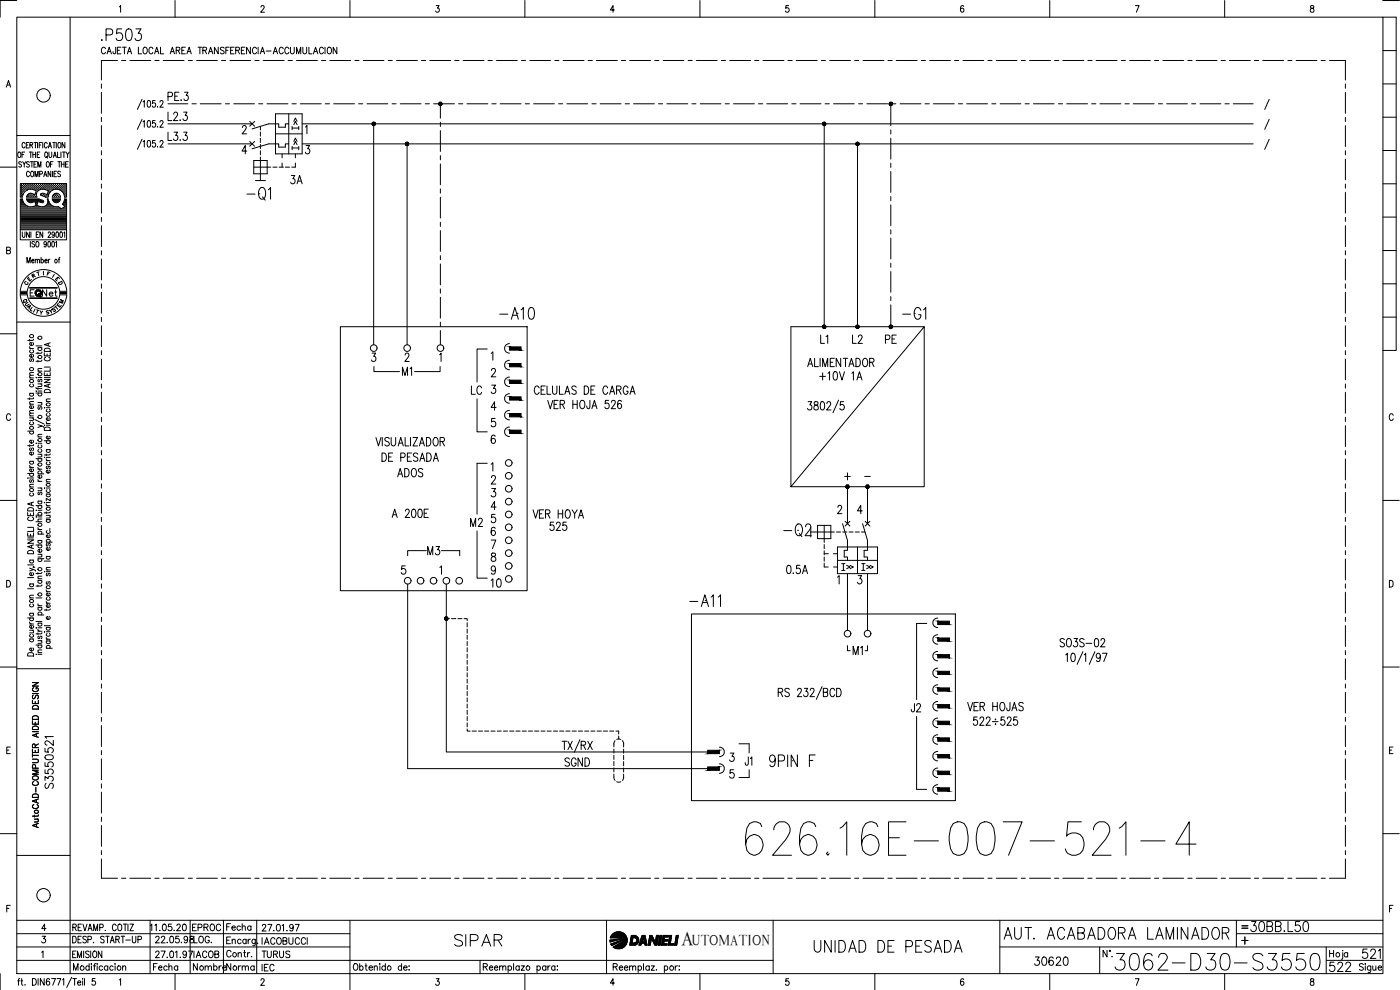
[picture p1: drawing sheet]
<svg xmlns="http://www.w3.org/2000/svg" width="420mm" height="297mm" viewBox="0 0 420 297" stroke-linecap="round" stroke-linejoin="round" font-family="sans-serif">
<defs><g id="words">
<text font-size="15.4" x="222.6" y="257.9">626.16E-007-521-4</text>
<text font-size="9.3" x="333.4" y="292.5">3062-D30-S3550</text>
<g font-size="7.5">
<text x="73" y="61.4">-Q1</text>
<text x="233.9" y="162.3">-Q2</text>
</g>
<g font-size="7.1">
<text x="29.3" y="13.4">.P503</text>
<text x="148.9" y="97">-A10</text>
<text x="269.5" y="97">-G1</text>
<text x="205.7" y="183.1">-A11</text>
<text x="229.7" y="231.4">9PIN F</text>
<text x="135.1" y="285">SIPAR</text>
<text x="243.1" y="286.8">UNIDAD DE PESADA</text>
<text x="300.2" y="282.9">AUT. ACABADORA LAMINADOR</text>
</g>
<text font-size="6.6" x="374.3" y="280.8">30BB.L50</text>
<g font-size="6.2">
<text x="254.7" y="104.4">L2</text>
<text x="264.6" y="104.4">PE</text>
<text x="397.6" y="292.8">522</text>
<text x="407.5" y="288.9">521</text>
</g>
<text font-size="5.9" x="204.5" y="283.6">A</text>
<g font-size="5.7">
<text x="49" y="31.4">PE.3</text>
<text x="86.1" y="56.4">3A</text>
<text x="119.6" y="113.9">M1</text>
<text x="140.4" y="119.6">LC</text>
<text x="244.8" y="115.4">+10V 1A</text>
<text x="113.2" y="139.7">DE PESADA</text>
<text x="118.2" y="144.3">ADOS</text>
<text x="116.4" y="156.6">A 200E</text>
<text x="140.1" y="159.1">M2</text>
<text x="158.7" y="156.6">VER HOYA</text>
<text x="163.7" y="160.5">525</text>
<text x="127" y="167.6">M3</text>
<text x="234.9" y="173.2">0.5A</text>
<text x="146" y="177.4">10</text>
<text x="254.7" y="197.6">M1</text>
<text x="316.8" y="195.4">SO3S-02</text>
<text x="272.3" y="214.8">J2</text>
<text x="289.3" y="214.5">VER HOJAS</text>
<text x="291" y="218.7">522-525</text>
<text x="168.3" y="231.1">SGND</text>
<text x="16.9" y="237.8" transform="rotate(-90 16.9 237.8)">S3550521</text>
<text x="309.4" y="290.7">30620</text>
</g>
<g font-size="5.3">
<text x="249.4" y="104.4" transform="rotate(-90 249.4 104.4)">L1</text>
<text x="226.5" y="230.7" transform="rotate(-90 226.5 230.7)">J1</text>
<text x="56.4" y="280.5">EPROC</text>
<text x="66.7" y="280.5">Fecha</text>
<text x="56.8" y="292.5">Nombre</text>
<text x="66.7" y="292.5">Norma</text>
<text x="77.3" y="288.6">TURUS</text>
</g>
<g font-size="4.9">
<text x="11.6" y="90">Net</text>
<text x="57.1" y="284">LOG.</text>
<text x="77.3" y="292.5">IEC</text>
</g>
<text font-size="4.4" x="207.8" y="283.6">UTOMATION</text>
<g font-size="4">
<text x="7.1" y="85.4">E</text>
<text x="8.5" y="84.7">R</text>
<text x="5.6" y="92.1">Q</text>
<text x="14.5" y="94.9">S</text>
<text x="16.6" y="92.1">M</text>
</g>
<g font-size="3.5">
<text x="14.5" y="84.3">I</text>
<text x="16.2" y="86.4">D</text>
<text x="6.3" y="92.8">U</text>
<text x="15.2" y="93.8">T</text>
<text x="371.5" y="279.8">=</text>
</g>
<text font-size="2.6" x="258.2" y="144.3">-</text>
</g></defs>
<!-- layer: XR-FG100|CART -->
<g fill="none" stroke="#000" stroke-width=".3">
<path d="M5 5.2h410v286.9h-410zM5 .2h-5v5M21 5.2v286.9M35.8 2.1l.4-.4v2M52.5 .2v5M78.3 2.1l.3-.4 .5 .1 .2 .3-1.1 1.6h1.2M105 .2v5M130.9 1.7h.9l-.5 .7a.6 .6 0 0 1 .5 1 .6 .6 0 0 1-1.1-.1M157.5 .2v5M184.4 3h-1.2l.8-1.3v2M210.1 .2v5M236.7 1.7h-.8l-.1 .8a.62 .62 0 0 1 .9 .1 .62 .62 0 0 1-.1 .9 .62 .62 0 0 1-.9-.2"/>
<path d="M262.6 .2v5M289.2 1.9l-.4-.2a1.12 1.12 0 0 0 0 2 .59 .59 0 0 0 .5-.9 .59 .59 0 0 0-1-.1l-.1 .3M315 .2v5M340.7 1.7h1.1l-.8 2M367.5 .2v5M393.4 1.8v.5a.82 .82 0 0 1 .8 .4 .82 .82 0 0 1 0 .9 .65 .65 0 0 1-1-.5 .65 .65 0 0 1 .8-.7l.3-.3-.1-.3zM415 5.2h4v99.9h-4M415 .2h4.9M415 15.2h4M1.9 26.1l.6-1.9 .7 1.9M2.2 25.5h.8M415 35.2h4"/>
<path d="M415 25.2h4M0 50.2h5M5 40.7h16M5.5 45.7l.2-.1a.86 .86 0 0 1 .6 .8 .86 .86 0 0 1-.6 .9 1.2 1.2 0 0 1-.2-1.6zM6.2 57h.1M6.2 56.3h.1M6.2 55.7h.1M6.2 57.6h.1M6.2 58.2h.1M6.2 58.9h.1M6.2 59.8h.4M6.4 57.3h.2"/>
<path d="M6.4 56.7h.2M6.4 56h.2M6.4 55.4h.2M6.4 57.9h.2M6.4 58.6h.2M6.4 48.7a.41 .41 0 0 0-.6-.1 .41 .41 0 0 0 0 .6l.4 .1a.43 .43 0 0 1 .1 .8 .43 .43 0 0 1-.7-.2M6.5 55.3v.2M6.5 56v.1M6.5 56.6v.2M6.5 57.2v.2M6.5 57.9v.1M6.5 58.5v.2"/>
<path d="M6.6 46.4h.5M6.7 59.2h-.6v-4.1h13.9v4.1h-.6M6.7 59.7h-.6v9.2h13.9v-9.2h-.6l-.2 .7M6.7 56.3h.2M6.7 57.6h.2M6.7 59.7l.8 1.6M6.8 56.3v.1M6.8 57.6v.1M6.8 48.5l.5 .8 .4-.8M6.9 57l-.1 .1M6.9 55.7l-.1 .1M6.9 58.2l-.1 .1"/>
<path d="M7 57.3h.2M7 56.7h.2M7 56h.2M7 55.4h.2M7.1 55.3v.2M7.1 56v.1M7.1 56.6v.2M7.1 57.2v.2M7.3 49.3v.9M7.4 57h.1M7.4 56.3h.1M7.4 55.7h.1"/>
<path d="M7.4 45.6h-.8v1.7M7.4 55.7v.1M7.4 56.3v.1M7.4 56.9v.2M7.5 43.1l-.3-.4a.86 .86 0 0 0-.6 .9 .86 .86 0 0 0 .6 .8l.3-.4M7.7 56.7h.1M7.7 56h.1M7.7 55.4h.1M7.7 55.3v.2M7.7 56v.1M7.7 56.6v.2M7.9 43.5h.4"/>
<path d="M8 59.2h3.1M8 57h.1M8 56.3h.1M8 56.3v.1M8.1 59.8h3.6M8.1 58.9h.1M8.1 55.7l-.1 .1M8.3 56.7h.2M8.3 56h.2M8.3 55.4h.2M8.3 58.6h.2M8.4 55.3v.2"/>
<path d="M8.4 56v.1M8.4 56.6v.2M8.4 58.5v.2M8.6 42.7h-.7v1.7h.7M8.6 56.3h.2M8.6 55.7h.2M8.6 58.9h.2M8.7 55.7v.1M8.7 56.3v.1M8.7 58.8v.2M8.7 58.1l.7-.1 1.1 .4 .4-1.2-1-.3a2.51 2.51 0 0 0-3.2 2.2M8.8 58.2l-.1 .1"/>
<path d="M8.8 58.1l-.6 .4-.2 .6M8.8 48.7l-.3-.2-.5 .2 .1 .4 .7 .4v.4l-.3 .3-.5-.3M8.8 45.6h.8M8.8 51.8a.47 .47 0 0 0-.5-.4 .47 .47 0 0 0-.3 .6v.4a.47 .47 0 0 0 .3 .6 .47 .47 0 0 0 .5-.4M8.9 56.7h.2M8.9 56h.2M8.9 55.4h.2M8.9 58.6h.2M9 43.5h.7v-.7l-.7-.1v1.7M9 55.3v.2M9 56v.1M9 56.6v.1"/>
<path d="M9 58.5v.2M9.1 48.5h.9M9.2 45.6v1.7M9.3 56.3h.1M9.3 58.9h.1M9.3 51.6l.2-.2a.86 .86 0 0 1 .6 .8 .86 .86 0 0 1-.6 .8l-.3-.6zM9.3 56.3v.1M9.3 58.8v.2M9.4 55.7l-.1 .1M9.4 58.2l-.1 .1M9.4 43.5l.4 .9M9.6 56.7h.1"/>
<path d="M9.6 56h.1M9.6 55.4h.1M9.6 58.6h.1M9.6 48.5v1.7M9.7 55.3v.2M9.7 56v.1M9.7 56.6v.1M9.7 58.5v.2M9.9 46.4h.8M9.9 45.6v1.7M9.9 56.3h.1M9.9 55.7h.1"/>
<path d="M9.9 58.9h.1M9.9 58.3h.1M9.9 55.7v.1M9.9 56.3v.1M9.9 58.8v.2M10.2 56.7h.2M10.2 56h.2M10.2 55.4h.2M10.2 58.6h.2M10.2 49.3h.5M10.2 42.7h.8M10.3 55.3v.2"/>
<path d="M10.3 56v.1M10.3 56.6v.2M10.3 58.5v.2M10.5 53v-1.6l.5 1.6 .4-1.6v1.6M10.5 57h.2M10.5 56.3h.2M10.5 55.7h.2M10.5 58.9h.2M10.6 55.7v.1M10.6 56.3v.1M10.6 56.9v.1M10.6 58.8v.2"/>
<path d="M10.6 42.7v1.7M10.7 58.2h.1M10.7 45.6v1.7M10.8 56.7h.2M10.8 56h.2M10.8 55.4h.2M10.9 55.3v.2M10.9 56v.1M10.9 56.6v.2M11 48.5h-.8v1.7h.8M11 57.3h.1M11.2 57h.1"/>
<path d="M11.2 56.3h.1M11.2 55.7h.1M11.2 46.4h.4M11.2 55.7v.1M11.2 56.3v.1M11.2 56.9v.2M11.3 42.7v1.7M11.3 50.2v-1.7l.5 1.7 .5-1.7v1.7M11.5 56.7h.1M11.5 56h.1M11.5 55.4h.1M11.6 55.3v.2"/>
<path d="M11.6 56v.1M11.6 56.6v.2M11.6 57.1l1.2-.3 1.7 .4-.4 1.2-.9-.3M11.6 57.1a1.46 1.46 0 0 0-.5 2M11.6 59.7h-3.6l.2 .6 .6 .4M11.7 59.7l1.4 .6-.3 .5-1.4-.3-.3 1.1 .8 .3a1.68 1.68 0 0 0 1.9-.3 1.68 1.68 0 0 0 .4-1.9M11.8 43.5h.4M11.8 56.3h.1M11.8 55.7h.1M11.9 55.7v.1M11.9 56.3v.1M11.9 52.2l.8-.1-.1-.6-.7-.1v1.6"/>
<path d="M11.9 45.6h-.7v1.7h.7M12.1 56.7h.2M12.1 56h.2M12.1 55.4h.2M12.2 55.3v.2M12.2 56v.1M12.2 56.6v.2M12.3 58.2v.4l1.4 .6h.7M12.4 56.3h.2M12.5 56.3v.1M12.5 42.7h-.7v1.7M12.6 55.7l-.1 .1"/>
<path d="M12.6 58.2l-.1 .1M12.7 56.7h.2M12.7 56h.2M12.7 55.4h.2M12.7 58.6h.2M12.8 42.7v1.7M12.8 55.3v.2M12.8 56v.1M12.8 56.6v.1M12.8 58.5v.2M13.1 56.3h.1M13.1 55.7h.1"/>
<path d="M13.1 58.2h.1M13.1 53l.5-1.6 .5 1.6M13.1 55.7v.1M13.1 56.3v.1M13.1 58.2v.1M13.2 58l-1 .2M13.3 52.5h.6M13.4 56.7h.1M13.4 56h.1M13.4 55.4h.1M13.4 58.6h.1M13.5 55.3v.2"/>
<path d="M13.5 56v.1M13.5 56.6v.2M13.5 58.5v.2M13.5 45.8l.3-.2a.86 .86 0 0 1 .6 .8 .86 .86 0 0 1-.6 .9l-.3-.4zM13.7 56.3h.1M13.7 58.9h.1M13.8 56.3v.1M13.8 58.8v.2M13.8 55.7v.1M13.9 46.9l.4 .5M14 56.7h.2M14 56h.2"/>
<path d="M14 55.4h.2M14 58.6h.2M14.1 48.6l.1-.1a.86 .86 0 0 1 .6 .8 .86 .86 0 0 1-.6 .9 1.2 1.2 0 0 1-.1-1.6zM14.1 55.3v.2M14.1 56v.1M14.1 56.6v.2M14.1 58.5v.2M14.2 43.1a.47 .47 0 0 0-.6-.3 .47 .47 0 0 0-.3 .6v.4a.46 .46 0 0 0 .3 .6 .46 .46 0 0 0 .6-.4M14.2 59.7h.2M14.4 58.9h.1M14.4 57h.1M14.4 56.3h.1"/>
<path d="M14.4 55.7h.1M14.4 58.2h.1M14.4 55.7v.1M14.4 56.3v.1M14.4 56.9v.2M14.4 58.2v.1M14.4 59.7l.8 1.6M14.5 57.6h.1M14.5 44.4l.5-1.7 .5 1.7M14.6 57.3h.2M14.6 56.7h.2M14.6 56h.2"/>
<path d="M14.6 55.4h.2M14.7 45.6v1.2l.4 .5 .4-.5v-1.2M14.7 43.8h.6M14.7 57.9h-.1M14.7 55.3v.2M14.7 56v.1M14.7 56.6v.2M14.7 57.2v.2M15 56.3h.1M15 56.3v.1M15.1 57l-.1 .1M15.1 55.7l-.1 .1"/>
<path d="M15.2 49.3h.4M15.2 51.4v1.6l-.8-1.6v1.6M15.3 56.7h.2M15.3 56h.2M15.3 55.4h.2M15.4 55.3v.2M15.4 56v.1M15.4 56.6v.2M15.6 57h.1M15.6 56.3h.1M15.6 55.7h.1M15.7 55.7v.1"/>
<path d="M15.7 56.3v.1M15.7 59.2h2.5M15.7 51.4v1.6M15.8 59.8h2.2M15.8 42.7h.8M15.9 48.5h-.7v1.7M15.9 56.7h.2M15.9 56h.2M15.9 55.4h.2M16 47.3l.5-1.7 .4 1.7M16 55.3v.2M16 56v.1"/>
<path d="M16 56.6v.2M16 58.4a1.22 1.22 0 0 1 1.3-.3 1.22 1.22 0 0 1 .8 1M16.1 58.4l-.4 .7M16.1 58.6l-.1 .1M16.2 46.7h.6M16.2 52.1h.5M16.2 42.7v1.7M16.3 56.3h.1M16.3 58.9h.1M16.3 56.3v.1M16.3 58.3h.1M16.3 58.8v.2"/>
<path d="M16.4 58.2h.1M16.4 55.7l-.1 .1M16.6 56.7h.1M16.6 56h.1M16.6 55.4h.1M16.6 58.6h.1M16.6 55.3v.2M16.6 56v.1M16.6 56.6v.1M16.6 58.5v.2M16.9 56.3h.1M16.9 55.7h.1"/>
<path d="M16.9 58.2h.1M16.9 58.9h.1M16.9 42.7v1.7M16.9 55.7v.1M16.9 56.3v.1M16.9 58.2v.1M16.9 58.8v.2M17 51.4h-.8v1.6h.8M17.2 56.7h.2M17.2 56h.2M17.2 55.4h.2M17.2 58.6h.2"/>
<path d="M17.3 45.6v1.7h.7M17.3 55.3v.2M17.3 56v.1M17.3 56.6v.1M17.3 58.5v.2M17.4 48.5h.8M17.5 56.3h.2M17.5 58.9h.2M17.6 42.8l.1-.1a.86 .86 0 0 1 .6 .9 .86 .86 0 0 1-.6 .8 1.2 1.2 0 0 1-.1-1.6zM17.6 56.3v.1M17.6 58.8v.2M17.7 55.7l-.1 .1"/>
<path d="M17.8 48.5v1.7M17.8 56.7h.2M17.8 56h.2M17.8 55.4h.2M17.9 55.3v.2M17.9 56v.1M17.9 56.6v.2M18.2 51.6l-.6-.2-.3 .2 .1 .3a.7 .7 0 0 1 .6 1l-.4 .1-.3-.2M18.2 57h.1M18.2 56.3h.1M18.2 55.7h.1M18.2 55.7v.1"/>
<path d="M18.2 56.3v.1M18.2 56.9v.2M18.3 45.6v1.7M18.4 49.3h.8M18.4 48.5v1.7M18.5 56.7h.1M18.5 56h.1M18.5 55.4h.1M18.5 57.2l.1 .1M18.5 55.3v.2M18.5 56v.1M18.5 56.6v.2"/>
<path d="M18.8 45.6h.8M18.8 56.3h.1M18.8 56.3v.1M18.8 57.6h.1M18.9 57.6h.1M18.9 57l-.1 .1M18.9 55.7l-.1 .1M19.1 57.3h.2M19.1 56.7h.2M19.1 56h.2M19.1 55.4h.2M19.1 57.9h.2"/>
<path d="M19.2 45.6v1.7M19.2 55.3v.2M19.2 56v.1M19.2 56.6v.2M19.2 57.2v.2M19.2 57.9v.1M19.2 58.4l.2 .7M19.2 48.5v1.7M19.2 58.4a2.47 2.47 0 0 0-2.7-1.6 2.47 2.47 0 0 0-2.1 2.3M19.4 57h.2M19.4 56.3h.2M19.4 55.7h.2"/>
<path d="M19.4 57.6h.2M19.4 58.2h.2M19.5 42.7v1.7l-.9-1.7v1.7M19.5 58.9h.1M19.5 55.7v.1M19.5 56.3v.1M19.5 56.9v.2M19.5 57.6v.1M19.5 58.2v.1M19.5 58.8v.2M19.5 59.8h.4M19.7 49.3h.5"/>
<path d="M19.7 57.3h.2M19.7 56.7h.2M19.7 56h.2M19.7 55.4h.2M19.7 57.9h.2M19.7 58.6h.2M19.8 45.6l.5 .8 .5-.8M19.8 55.3v.2M19.8 56v.1M19.8 56.6v.2M19.8 57.2v.2M19.8 57.9v.1"/>
<path d="M19.8 58.5v.2M20.3 46.4v.9M20.5 48.5h-.8v1.7h.8M415 55.1h4M415 45.2h4M2 75.1l1-.1 .1-.3-.1-.5h-1v1.9l1-.1 .1-.5-.4-.4M6.1 68.9v3.1h13.9v-3.1M6.2 64.6h13.7M6.2 64.3h13.7M6.2 64h13.7M6.2 63.7h13.7M6.2 63.3h13.7"/>
<path d="M6.2 63h13.7M6.2 62.7h12M6.2 62.4h11.7M6.2 62h2.3M6.2 61.8h1.6M6.2 61.4h1.2M6.2 61.1h1M6.2 60.8h.7M6.2 60.5h.6M6.2 60.1h.5M6.2 64.9h13.7M6.2 65.2h13.7"/>
<path d="M6.2 65.6h13.7M6.2 65.9h13.7M6.2 66.2h13.7M6.2 66.5h13.7M6.2 66.8h13.7M6.2 67.1h13.7M6.2 67.5h13.7M6.2 67.8h13.7M6.2 68.1h13.7M6.2 68.4h13.7M6.2 68.7h13.7M6.7 69.6v1.4l.3 .2 .5-.2v-1.4"/>
<path d="M7.5 61.3a2.32 2.32 0 0 0 2.4 .6M8.1 78.9v-1.7l.5 1.7 .5-1.7v1.7M8.2 60.1h4.5M8.5 60.5h1.7M8.7 60.7l.7 .1 1.1-.3 .3 1.2-.9 .3M8.8 69.6v1.6l-.8-1.6v1.6M9.1 72.5v1.6M9.3 69.6v1.6M9.5 78.3h.7v-.3a.47 .47 0 0 0-.7 0 .47 .47 0 0 0 .1 .7l.2 .2 .4-.2M9.9 62h2.1M10.4 72.7l-.5-.2-.3 .2v.3a.7 .7 0 0 1 .7 1l-.4 .1-.3-.2M10.6 78.1l.3-.3 .3 .1v1"/>
<path d="M10.6 77.8v1.1M10.6 60.5h.7M10.7 60.8h.5M10.8 61.1h.3M10.8 61.8h.3M10.8 61.4h.2M10.9 70.4h.4M11 72.5h.1a.86 .86 0 0 1 .6 .8 .86 .86 0 0 1-.6 .8 1.2 1.2 0 0 1-.1-1.6zM11.2 78.1l.3-.3 .3 .1 .1 1M11.6 69.6h-.7v1.6h.7M11.7 60.5h1.3M12.3 78a.47 .47 0 0 1 .7 0 .47 .47 0 0 1 0 .7l-.3 .2-.4-.2"/>
<path d="M12.3 77.2v1.7M12.8 69.6v1.6l-.8-1.6v1.6M13.3 62h2.9M13.5 78.3h.7l-.1-.3a.47 .47 0 0 0-.7 0 .47 .47 0 0 0 .1 .7l.3 .2 .4-.2M13.9 61.8h1.6M13.9 73l-.1 .4a.42 .42 0 0 1-.6-.5 .42 .42 0 0 1 .7-.2v1.1l-.3 .3-.4-.2M14.1 61.4h1M14.4 61.1h.5M14.4 60.8h.2M14.5 70l.2-.4 .5 .3-.8 1.3h.8M14.5 60.5h.1M14.5 72.5h.2a.96 .96 0 0 1 0 1.6l-.3-.3z"/>
<path d="M14.5 77.8v1.1M15 77.8l-.5 .5M15.1 61.3a2.43 2.43 0 0 0 2.4 .7l.8 .6 1.1-.6M15.7 72.5h.2a.96 .96 0 0 1 0 1.6l-.3-.3zM15.9 60.1h2M16 60.4a1.22 1.22 0 0 0 1.3 .3 1.22 1.22 0 0 0 .8-1h-2.4l.4 .7M16.2 60.5h1.4M16.3 70.1l-.1 .4a.42 .42 0 0 1-.6-.4 .42 .42 0 0 1 .7-.3v1.1l-.3 .3-.4-.2M16.7 72.8l.3-.3v1.6M16.9 69.7l.2-.1a.96 .96 0 0 1 0 1.6l-.3-.3zM17.5 77.8h.4M18 77.2l-.3 .4v1.3"/>
<path d="M18.1 69.7l.2-.1a.96 .96 0 0 1 0 1.6l-.3-.3zM18.5 62.7h1.4M19 61.1h.9M19 62.4h.9M19 61.4h.9M19.1 69.9l.3-.3v1.6M19.1 60.8h.8M19.2 60.4l-.5 .9 .8 .7M19.3 61.8h.6M19.3 60.5h.6M19.4 60.1h.5M19.6 62h.3"/>
<path d="M415 75.2h4M415 65.1h4M5 96.6h16M6.1 87.4h2.1M6.1 88.4a7 7 0 0 0 7 6.5 7 7 0 0 0 6.9-6.5M6.1 87.4a7 7 0 0 1 7-6.5 7 7 0 0 1 6.9 6.5M8.2 88.4a4.9 4.9 0 0 0 4.9 4.4 4.9 4.9 0 0 0 4.8-4.4M8.2 87.4a4.9 4.9 0 0 1 4.9-4.4 4.9 4.9 0 0 1 4.8 4.4M9 89.4h8.1M9 89.6h8.1M9 86.4h8.1M9 86.3h8.1"/>
<path d="M9.1 89.5h7.9M9.1 86.3h7.9M10.2 86.9h-1.1v1.9M11 92.9l.7 .3M11.3 93.1l-.3 1M12 93.2l.4 .6 .4-.4M12.4 93.8l-.1 .5M13 81.4v1.1M415 95.2h4M415 85.2h4M0 100.1h5M8.9 104l.1 .4 .4 .2"/>
<path d="M8.9 101.8v.5M8.9 119.4v.5M8.9 118h1.2M8.9 113.4h1.2M8.9 104.6h1.2M9.1 118a.49 .49 0 0 0 0 .7 .49 .49 0 0 0 .7 0 .49 .49 0 0 0 0-.7M9.1 115.2a.51 .51 0 0 0 0 .8 .51 .51 0 0 0 .8 0 .51 .51 0 0 0-.1-.8M9.1 107.6l-.2 .3 .1 .5h.3l.3-.7 .2-.1 .3 .3-.3 .5M9.1 105a.51 .51 0 0 0 0 .8 .51 .51 0 0 0 .8 0 .51 .51 0 0 0-.1-.8M9.8 106.3a.5 .5 0 0 1 .1 .8 .5 .5 0 0 1-.7 0 .5 .5 0 0 1 0-.8h.2v.9M9.8 102.8a.5 .5 0 0 1 .1 .7 .5 .5 0 0 1-.7 0 .5 .5 0 0 1 0-.7h.2v.9M10.1 119.3l-.1 .3-1.7 .1"/>
<path d="M10.1 112.6l-1.1 .1-.1 .4 .3 .3M10.1 111.8l-1.1 .1-.1 .4 .3 .3M10.1 101.8l-.4 .3h-1.4M10.8 117.3h.2zM10.8 116.2l.3 .4h1.5M10.8 117.9h1.8M10.8 103.8h1.8M10.9 113.2v.2zM11.4 105.7v.5M11.4 108.1v.5M11.4 116.3v.5M11.4 117.3h1.2"/>
<path d="M11.4 115.2h1.2M11.4 113.3h1.2M11.4 111.4h1.2M11.4 104.3h1.2M11.6 117.9a.51 .51 0 0 0 0 .8 .51 .51 0 0 0 .7 0 .51 .51 0 0 0 0-.8M11.6 113.8l-.2 .3 .2 .5 .5-.7h.4l.1 .4-.3 .3M11.6 104.3a.51 .51 0 0 0 0 .7 .51 .51 0 0 0 .7 0 .51 .51 0 0 0 0-.7M12.2 115.2l.4 .3-.1 .4-1.1 .1M12.6 110.6h-1.1l-.1 .4 .3 .4M12.6 108l-.4 .4h-1.4M12.6 105.6l-.4 .4h-1.4M13.3 113.8h1.8l-1.8 1h1.8"/>
<path d="M13.3 111.8v.9h1.8v-.9M13.3 105.9v.9h1.8v-.9M13.3 113.2h1.8M13.3 110.1h1.8M13.4 117.1a.96 .96 0 0 1 1.1-.2 .96 .96 0 0 1 .6 .9h-1.8zM13.4 104.8a.96 .96 0 0 1 1.1-.3 .96 .96 0 0 1 .6 .9h-1.8zM13.7 107.2a.54 .54 0 0 0-.4 .7 .54 .54 0 0 0 .7 .4h.4a.54 .54 0 0 0 .7-.4 .54 .54 0 0 0-.5-.7M14.1 106.2v.6M14.1 112.1v.6M14.5 103.1v.6M14.5 115.4v.7M15.1 119.7l-1.1 .1-.1 .3 .3 .4"/>
<path d="M15.1 115.2l-1.8 .6 1.8 .5M15.1 110.5v.9h-1.8M15.1 102.9l-1.8 .5 1.8 .6M3.1 124.6a.61 .61 0 0 0-.7-.4 .61 .61 0 0 0-.5 .7v.5a.61 .61 0 0 0 .5 .7 .61 .61 0 0 0 .7-.4M8.3 129.4h1.8M8.9 139.6l.1 .4 .4 .2M8.9 138.4h1.2M8.9 133.5v.5M8.9 125.4h1.2M8.9 124.8h1.2M8.9 121.3h1.2M9.1 138.4a.49 .49 0 0 0 0 .7 .49 .49 0 0 0 .7 0 .49 .49 0 0 0 0-.7"/>
<path d="M9.1 134.4l-.2 .3 .2 .5 .5-.7h.4l.1 .4-.3 .3M9.1 129.4a.51 .51 0 0 0 0 .7 .51 .51 0 0 0 .8 0 .51 .51 0 0 0-.1-.7M9.1 126.6a.49 .49 0 0 0 0 .7 .49 .49 0 0 0 .7 0 .49 .49 0 0 0 0-.7M9.7 125.4l.4 .3-.1 .4h-1.1M9.8 135.6a.5 .5 0 0 1 .1 .8 .5 .5 0 0 1-.7 0 .5 .5 0 0 1 0-.8h.2v.9M9.8 132.1a.5 .5 0 0 1 .1 .7 .5 .5 0 0 1-.7 0 .5 .5 0 0 1 0-.7h.2v.9M9.8 121.7l.2 .2a.53 .53 0 0 1-.5 .7 .53 .53 0 0 1-.4-.8l.3-.1v.9M10.1 133.4l-.1 .3h-1.7M10.1 124l-1.1 .1-.1 .3 .3 .4M10.1 123.2l-1.1 .1-.1 .3 .3 .4M10.1 120.5l-1.1 .1-.1 .3 .3 .4M10.5 125.9l2.7 1.3"/>
<path d="M10.8 137.6h1.8M10.9 132.9v.2zM11.4 127.4l1.2 .4-1.2 .5M11.4 136.3h1.2M11.4 133h1.2M11.4 131.1h1.2M11.4 120.8h1.2M11.6 137.6a.49 .49 0 0 0 0 .7 .49 .49 0 0 0 .7 0 .49 .49 0 0 0 0-.7M11.6 134.8a.51 .51 0 0 0 0 .8 .51 .51 0 0 0 .7 0 .51 .51 0 0 0 0-.8M11.6 133.5a.51 .51 0 0 0 0 .7 .51 .51 0 0 0 .7 0 .51 .51 0 0 0 0-.7M11.6 122l-.2 .3 .1 .5h.3l.3-.7 .2-.1 .3 .3-.3 .5M12.2 136.3l.4 .3-.1 .4-1.1 .1"/>
<path d="M12.2 120.8l.4 .3-.1 .4-1.1 .1M12.6 130.3l-1.1 .1-.1 .4 .3 .3M12.6 127.8l.5 .2 .1 .3M13.3 132.2h1.8M13.4 137.3h.1M13.4 128.4a.96 .96 0 0 1 1.1-.2 .96 .96 0 0 1 .6 .9h-1.8zM13.4 127.5v.2zM13.4 122.4h.1M13.9 137.7l.1 .3 .4 .2M13.9 126.5l.1 .4 .4 .2M13.9 136.2v.5M13.9 138.2h1.2"/>
<path d="M13.9 137.2h1.2M13.9 134.9h1.2M13.9 127.6h1.2M13.9 127.1h1.2M13.9 122.3h1.2M13.9 120.5h1.2M14.1 139.9l-.2 .3 .2 .5 .5-.8h.4l.1 .5-.3 .3M14.1 138.6l-.1 .2a.52 .52 0 0 0 .5 .7 .52 .52 0 0 0 .3-.9M14.1 134.9l-.1 .1a.52 .52 0 0 0 .5 .8 .52 .52 0 0 0 .3-.9M14.1 132.2l-.1 .2a.52 .52 0 0 0 .5 .7 .52 .52 0 0 0 .3-.9M14.1 124.1l-.1 .1a.52 .52 0 0 0 .5 .7 .52 .52 0 0 0 .3-.8M14.1 122.8l-.1 .2a.51 .51 0 0 0 .5 .6 .51 .51 0 0 0 .3-.8"/>
<path d="M14.8 130.9l.2 .1a.52 .52 0 0 1-.5 .7 .52 .52 0 0 1-.4-.7l.3-.1v.8M14.8 125.3l.2 .2a.52 .52 0 0 1-.5 .7 .52 .52 0 0 1-.4-.8l.3-.1v.9M15.1 136.2l-.4 .3h-1.4M418.1 124.6a.61 .61 0 0 0-.7-.4 .61 .61 0 0 0-.5 .7v.5a.61 .61 0 0 0 .5 .7 .61 .61 0 0 0 .7-.4M0 150.1h5M8.3 159.9v1h1.8v-1M8.3 153.8v.9h1.8v-.9M8.3 143.4h.2zM8.3 158.2h1.8M8.3 142.1h1.8M8.4 152.6a.96 .96 0 0 1 1.1-.3 .96 .96 0 0 1 .6 1h-1.8zM8.7 155.1a.56 .56 0 0 0-.4 .7 .56 .56 0 0 0 .7 .4h.4a.56 .56 0 0 0 .7-.4 .56 .56 0 0 0-.4-.7"/>
<path d="M8.9 146.1h1.2M8.9 143.4h1.2M8.9 140.2h1.2M9.1 147.9a.51 .51 0 0 0 0 .8 .51 .51 0 0 0 .8 0 .51 .51 0 0 0-.1-.8M9.1 143.9l-.2 .3 .1 .5h.3l.3-.7 .2-.1 .3 .3-.3 .5M9.1 142.1a.49 .49 0 0 0 0 .7 .49 .49 0 0 0 .7 0 .49 .49 0 0 0 0-.7M9.1 154.1v.6M9.5 150.9v.7M9.8 140.7a.5 .5 0 0 1 .1 .7 .5 .5 0 0 1-.7 0 .5 .5 0 0 1 0-.7h.2v.8M10.1 158.6v.9h-1.8M10.1 150.7l-1.8 .5 1.8 .6M10.1 145.3l-1.1 .1-.1 .3 .3 .4"/>
<path d="M10.8 155.1h.2zM10.8 153.1h.2zM10.8 156.5h1.8M10.8 154.6h1.8M10.8 151.7h1.8M11.4 158.3l.1 .4 .4 .2M11.4 143.9l.1 .3 .4 .2M11.4 140.2l.1 .4 .4 .2M11.4 146.4h1.2M11.4 158.9h1.2M11.4 155.1h1.2M11.4 153.1h1.2"/>
<path d="M11.4 150.4h1.2M11.4 144.4h1.2M11.4 142.2h1.8M11.4 140.8h1.2M11.6 154.6a.51 .51 0 0 1 0-.8 .51 .51 0 0 1 .7 0 .51 .51 0 0 1 0 .8M11.6 151.7a.51 .51 0 0 0 0 .7 .51 .51 0 0 0 .7 0 .51 .51 0 0 0 0-.7M11.6 150.4a.49 .49 0 0 0 0 .7 .49 .49 0 0 0 .7 0 .49 .49 0 0 0 0-.7M11.6 147.6l-.2 .3 .1 .5h.3l.3-.7 .2-.1 .3 .3-.3 .5M11.6 142.2a.51 .51 0 0 1 0-.8 .51 .51 0 0 1 .7 0 .51 .51 0 0 1 0 .8M12.2 146.4l.4 .4-.1 .3-1.1 .1M12.3 142.6a.5 .5 0 0 1 .1 .7 .5 .5 0 0 1-.7 0 .5 .5 0 0 1 0-.7h.2v.9M12.6 155.7l-1.1 .1-.1 .4 .3 .3"/>
<path d="M13.3 146.4h.2zM13.4 150.7v.2zM13.9 151.2l.1 .3 .4 .3M13.9 153.6v.5M13.9 155.9h1.2M13.9 154.6h1.2M13.9 151.8h1.2M13.9 150.8h1.2M13.9 148.2h1.2M13.9 146.4h1.2M13.9 144.6h1.2M14.1 159.2l-.1 .1a.52 .52 0 0 0 .5 .8 .52 .52 0 0 0 .3-.9"/>
<path d="M14.1 155.9l-.1 .1a.52 .52 0 0 0 .5 .8 .52 .52 0 0 0 .3-.9M14.1 148.2l-.1 .2a.52 .52 0 0 0 .5 .7 .52 .52 0 0 0 .3-.9M14.1 146.9l-.1 .2a.52 .52 0 0 0 .5 .7 .52 .52 0 0 0 .3-.9M14.7 154.6l.4 .4-.1 .3-1.1 .1M14.8 141.1l.2 .1a.52 .52 0 0 1-.5 .7 .52 .52 0 0 1-.4-.7l.3-.1v.8M15 158.7h-.1M15.1 153.5l-.4 .4h-1.4M15.1 149.5v.8l-1.2-.8v.8M15.1 143.8l-1.1 .1-.1 .4 .3 .3M415 150.1h4.9M2 174.1a1.01 1.01 0 0 1 1.2 1 1.01 1.01 0 0 1-1.2 1zM8.3 162h1.8l-1.8 1h1.8"/>
<path d="M8.3 176.6h1.8M8.3 173.3h1.8M8.3 169.5h1.8M8.3 161.4h1.8M8.4 165.4a.96 .96 0 0 1 1.1-.2 .96 .96 0 0 1 .6 .9h-1.8zM8.9 170.5l1.2 .4-1.2 .4M8.9 179.4h1.2M8.9 175.2h1.2M8.9 168h1.2M9.1 175.2a.49 .49 0 0 0 0 .7 .49 .49 0 0 0 .7 0 .49 .49 0 0 0 0-.7M9.1 168a.51 .51 0 0 0 0 .8 .51 .51 0 0 0 .8 0 .51 .51 0 0 0-.1-.8M9.1 160.3v.6"/>
<path d="M9.5 163.7v.7M9.8 171.8a.5 .5 0 0 1 .1 .8 .5 .5 0 0 1-.7 0 .5 .5 0 0 1 0-.8h.2v.9M10 170.1v.2v-.2l.4 .2M10.1 178.6l-1.1 .1-.1 .4 .3 .3M10.1 170.9l.5 .2 .1 .3M10.1 163.5l-1.8 .5 1.8 .6M10.8 179.4h1.8M10.8 163.5h1.8M11.4 171.8v.5M11.4 175.5v.6M11.4 174.1h1.2M11.4 173.6h1.2"/>
<path d="M11.4 167.6h1.8M11.4 166.3h1.2M11.4 162.2h1.2M11.4 160.3h1.8M11.6 174.1a.51 .51 0 0 0 0 .8 .51 .51 0 0 0 .7 0 .51 .51 0 0 0 0-.8M11.6 167.6a.49 .49 0 0 0 0 .7 .49 .49 0 0 0 .7 0 .49 .49 0 0 0 0-.7M11.6 163.5a.51 .51 0 0 0 0 .8 .51 .51 0 0 0 .7 0 .51 .51 0 0 0 0-.8M11.6 162.2l-.1 .1a.52 .52 0 0 0 .5 .7 .52 .52 0 0 0 .3-.8M11.6 160.3a.51 .51 0 0 1 0-.8 .51 .51 0 0 1 .7 0 .51 .51 0 0 1 0 .8M12.2 166.3l.4 .4-.1 .3-1.1 .1M12.3 164.8a.5 .5 0 0 1 .1 .8 .5 .5 0 0 1-.7 0 .5 .5 0 0 1 0-.8h.2v.9M12.6 175.5l-.4 .3h-1.4"/>
<path d="M12.6 172.9h-1.1l-.1 .4 .3 .3M12.6 171.7l-.4 .4h-1.4M13.3 168.3h1.8M13.4 171.6h.1M13.9 177l.1 .3 .4 .2M13.9 177.5h1.2M13.9 171.5h1.2M13.9 171h1.2M13.9 166.9h1.2M13.9 162.7h1.8M14.1 179.2a.49 .49 0 0 0 0 .7 .49 .49 0 0 0 .7 0 .49 .49 0 0 0 0-.7M14.1 174.5l-.2 .3 .1 .4h.3l.3-.6 .2-.1 .3 .3-.3 .5"/>
<path d="M14.1 172l-.2 .3 .1 .4h.3l.3-.6 .2-.1 .3 .3-.3 .5M14.1 166.9l-.1 .2a.52 .52 0 0 0 .5 .7 .52 .52 0 0 0 .3-.9M14.1 163.1l-.2 .3 .1 .4h.3l.3-.7h.2l.3 .3-.3 .5M14.1 162.7a.49 .49 0 0 1 0-.7 .49 .49 0 0 1 .7 0 .49 .49 0 0 1 0 .7M14.8 178a.5 .5 0 0 1 0 .6 .5 .5 0 0 1-.6 .1 .5 .5 0 0 1-.1-.7h.3v.8M14.8 164.3l.2 .1a.53 .53 0 0 1-.5 .7 .53 .53 0 0 1-.4-.8h.3v.8M14.8 160.5l.2 .1a.52 .52 0 0 1-.5 .7 .52 .52 0 0 1-.4-.7l.3-.1v.8M15.1 170.3h-1.1l-.1 .4 .3 .3M417 174.1a1 1 0 0 1 1.1 1 1 1 0 0 1-1.1 1zM8.3 185.4h1.8M8.4 196.1a.99 .99 0 0 1 1.1-.2 .99 .99 0 0 1 .6 .9h-1.8zM8.9 186.6l.1 .4 .4 .2"/>
<path d="M8.9 191.7h1.2M8.9 189.1h1.2M8.9 187.2h1.2M8.9 184h1.2M9.1 191.7a.51 .51 0 0 0 0 .8 .51 .51 0 0 0 .8 0 .51 .51 0 0 0-.1-.8M9.1 190.4l-.1 .1a.52 .52 0 0 0 .5 .7 .52 .52 0 0 0 .3-.8M9.1 185.4l-.1 .1a.52 .52 0 0 0 .5 .8 .52 .52 0 0 0 .3-.9M9.1 184a.49 .49 0 0 0 0 .7 .49 .49 0 0 0 .7 0 .49 .49 0 0 0 0-.7M9.1 181.2a.51 .51 0 0 0 0 .8 .51 .51 0 0 0 .8 0 .51 .51 0 0 0-.1-.8M9.7 189.1l.4 .4-.1 .4h-1.1M9.8 194.4a.5 .5 0 0 1 .1 .8 .5 .5 0 0 1-.7 0 .5 .5 0 0 1 0-.8h.2v.9M9.8 187.6a.5 .5 0 0 1 .1 .8 .5 .5 0 0 1-.7 0 .5 .5 0 0 1 0-.8h.2v.9"/>
<path d="M10.8 196.3h.2zM10.8 188.4h.2zM10.8 193.5h1.8M10.8 186.5h1.8M11.4 188.8l.1 .4 .4 .2M11.4 181.2l.1 .3 .4 .2M11.4 189.9v.5M11.4 196.3h1.2M11.4 195.8h1.2M11.4 192.2h1.2M11.4 189.4h1.2M11.4 188.4h1.2"/>
<path d="M11.4 187h1.2M11.4 184.5h1.8M11.4 182.2h1.2M11.4 181.7h1.2M11.6 193.5a.51 .51 0 0 0 0 .8 .51 .51 0 0 0 .7 0 .51 .51 0 0 0 0-.8M11.6 190.9l-.2 .2 .1 .5h.3l.3-.7h.2l.3 .2-.3 .5M11.6 187a.51 .51 0 0 0 0 .7 .51 .51 0 0 0 .7 0 .51 .51 0 0 0 0-.7M11.6 184.5a.51 .51 0 0 1 0-.7 .51 .51 0 0 1 .7 0 .51 .51 0 0 1 0 .7M11.6 182.2a.51 .51 0 0 0 0 .8 .51 .51 0 0 0 .7 0 .51 .51 0 0 0 0-.8M12.2 192.2l.4 .4-.1 .3-1.1 .1M12.6 195l-1.1 .1-.1 .3 .3 .4M12.6 189.8l-.4 .4h-1.4"/>
<path d="M13.3 189.6h.2zM13.3 187.7h1.8M13.9 191.2l.1 .4 .4 .2M13.9 180.5l.1 .3 .4 .2M13.9 194.5h1.8M13.9 192.3h1.2M13.9 191.8h1.2M13.9 189.6h1.2M13.9 188.2h1.2M13.9 182.7v.5M13.9 181h1.2M14.1 194.5a.49 .49 0 0 1 0-.7 .49 .49 0 0 1 .7 0 .49 .49 0 0 1 0 .7"/>
<path d="M14.1 192.3l-.1 .1a.52 .52 0 0 0 .5 .8 .52 .52 0 0 0 .3-.9M14.1 190.1l-.1 .1a.52 .52 0 0 0 .5 .7 .52 .52 0 0 0 .3-.8M14.1 188.2l-.1 .2a.52 .52 0 0 0 .5 .7 .52 .52 0 0 0 .3-.9M14.8 185a.5 .5 0 0 1 0 .7 .5 .5 0 0 1-.6 0 .5 .5 0 0 1-.1-.6l.3-.1v.8M14.8 181.4l.2 .2a.53 .53 0 0 1-.5 .7 .53 .53 0 0 1-.4-.8l.3-.1v.9M15.1 182.7l-.4 .3h-1.4M0 200.1h5M5 200.6h16M9.7 216.3v1h1.8v-1M9.7 210.1v1h1.8v-1M9.7 204.8h1.8l-1.8 1.1h1.8M9.7 219.5h1.8"/>
<path d="M9.7 208.1h1.8M9.8 218.1a.97 .97 0 0 1 1.2-.2 .97 .97 0 0 1 .5 1h-1.8zM9.8 215a.97 .97 0 0 1 1.2-.2 .97 .97 0 0 1 .5 1h-1.8zM9.8 211.9a.97 .97 0 0 1 1.2-.2 .97 .97 0 0 1 .5 1.1h-1.8zM10 208.6l-.3 .3 .3 .8 .4-.2 .6-.9h.3l.2 .3-.2 .8M10.2 206.3a.61 .61 0 0 0-.5 .7 .61 .61 0 0 0 .7 .5h.4a.6 .6 0 0 0 .7-.6 .6 .6 0 0 0-.7-.6v.4M10.6 210.5v.6M10.6 216.7v.6M11.5 220l-1.8 .6 1.8 .6M415 200.1h4.9M2 225.1h.7M3.1 224.1h-1.1v2h1.1"/>
<path d="M9.7 227.8h1.3l.5 .4-.2 .6h-1.6M9.7 224.8v1h1.8M9.7 226.6h1.8M9.7 226.1v1M9.8 238.5a.97 .97 0 0 1 1.2-.3 .97 .97 0 0 1 .5 1.1h-1.8zM10 232.9a.85 .85 0 0 1 1-.1 .85 .85 0 0 1 .4 .9 .87 .87 0 0 1-1 .4 .87 .87 0 0 1-.6-1zM10.2 234.5a.61 .61 0 0 0-.5 .7 .61 .61 0 0 0 .7 .5h.4a.61 .61 0 0 0 .7-.5 .61 .61 0 0 0-.4-.7M10.6 224.3l-.1-.9-.6-.1-.2 1h1.8M10.7 230.5l-.1-.9-.7-.1-.2 1h1.8M10.9 240v.7M11.5 239.7l-1.8 .7 1.8 .6M11.5 231.1h-1.8l1.8 .6-1.8 .6h1.8"/>
<path d="M417 225.1h.7M418 224.1h-1v2h1M0 250.1h5M5 256.7h16M10.2 241.4a.61 .61 0 0 0-.5 .7 .61 .61 0 0 0 .7 .5h.4a.61 .61 0 0 0 .7-.5 .61 .61 0 0 0-.4-.7M10.3 245.8h1.2M10.3 244.6v.5M10.9 247.3v.8M11.2 245.8l.3 .4-.1 .3-1.1 .1M11.5 247l-1.8 .7 1.8 .6M11.5 244.5l-.1 .3-1.7 .1M415 250.1h4.9"/>
<path d="M2 272.6h.7M3.1 271.6h-1.1v2M5 276.1h410M45 276.1v16M57.1 276.1v16M67.1 276.1v16M77 276.1v16M105 276.1v20.9M182 276.1v16M184.4 279.9h2.5M184.6 279.8h2M185 279.6h1.3"/>
<path d="M232 276.1v16M300.1 276.1v16M417 272.6h.7M418 271.6h-1v2M0 292.1v4.9M5 280.1h100M5 284.1h100M5 288.1h227M5.3 294.3h.6M5.9 293.6l-.4 .4v1.6M6.3 294.3h.5M6.5 293.6v1.6l.4 .4"/>
<path d="M7.5 295.4l.1 .1M9.7 293.6a1.01 1.01 0 0 1 1.2 1 1.01 1.01 0 0 1-1.2 1zM11.4 293.6v2M13.3 293.6v2l-1.2-2v2M14.9 293.9l-.4-.3a1.12 1.12 0 0 0-.1 2 .56 .56 0 0 0 .6-.5 .56 .56 0 0 0-.5-.6 .56 .56 0 0 0-.6 .4M15.5 293.6h1.1l-.8 2M17.1 293.6h1.1l-.8 2M18.8 294l.3-.4v2M21.5 293.2l-1.5 3.1M21.8 293.6h1.1M22.4 293.6v2M23.3 294.8h1l-.2-.4a.58 .58 0 0 0-.8 .6 .58 .58 0 0 0 1 .3"/>
<path d="M24.8 293.6v.2zM24.8 294.3v1.3M25.4 293.6v2M28.5 293.6h-.8l-.1 .9a.63 .63 0 0 1 1 0 .63 .63 0 0 1-.1 .9 .63 .63 0 0 1-.9-.2M35.8 294l.4-.3v1.9M52.5 292.1v4.9M78.3 294.1l.3-.4h.5l.2 .3-1.1 1.6h1.2M130.9 293.7h.9l-.5 .7a.6 .6 0 0 1 .5 .9 .6 .6 0 0 1-1.1 0M144.1 288.1v4M157.5 292.1v4.9M183 282.1l3.2-.3-3.1 .8zM183 282.2h1.9"/>
<path d="M183 282.3h1.4M183 282.4h.9M183.1 282.6h.3M183.2 282.1h2.2M183.2 281.4h4.6M183.2 281.2h4.9M183.3 281.1h4.7M183.3 281h4.7M183.3 283.3h1.3M183.3 283.4h1M183.4 280.8h4.5M183.4 283.5h.6"/>
<path d="M183.5 280.7h4.3M183.5 283.7h.2M183.6 280.6h4.1M183.6 283.7l-.3-.5 3.2-1.1 .2 .2-3.1 1.4M183.6 283.1h1.3M183.7 280.4h3.9M183.8 280.3h3.7M184 280.1h3.3M184 283h1.1M184.1 284.2h3.1M184.1 281.9h1.7M184.1 280h3.1"/>
<path d="M184.1 284.1h3.3M184.2 284.3h2.8M184.4 282.9h1M184.4 295h-1.2l.8-1.3v1.9M184.4 284h3.1M184.5 284.5h2.3M184.6 283.8h3M184.7 282.7h1M184.8 284.6h1.6M184.9 283.7h2.8M185.1 282.6h.9M185.1 283.5h2.7"/>
<path d="M185.1 281.8h1.1M185.3 283.4h2.6M185.5 282.4h.8M185.6 283.3h2.4M185.8 283.1h2.2M185.8 282.3h.8M186 281.5h.7M186.1 283h2M186.2 282.2h.4M186.3 282.9h1.8M186.3 281.8l1.2-.1-1 .3zM186.4 281.9h.4"/>
<path d="M186.5 282.7h1.7M186.6 281.8h.6M186.8 282.6h1.4M186.8 282.3h1.4M186.9 282.2h1.4M186.9 282.4h1.3M187 281.5h.4M187.1 281.6h.2M187.2 282.1h1.1M187.5 281.9h.7M187.7 281.6h.5M187.8 281.8h.4"/>
<path d="M188.1 281.5l-1.3 .8 .1 .2-2.9 1.7M188.1 281.3l-2 .3-.2-.2h-2.8M188.1 281.3a2.6 2.6 0 0 0-2.5-1.8 2.6 2.6 0 0 0-2.4 1.9M188.2 281.5a2.6 2.6 0 0 1-1.1 2.8 2.6 2.6 0 0 1-3.1-.2M189 283.4h2.1M189 283.5h1.8M189.1 283.1h2.2M189.1 283.3h2.1M189.1 282.9h.6M189.1 283h2.3M189.1 282.7h.6M189.2 282.4h.6"/>
<path d="M189.2 282.6h.5M189.2 282.2h.6M189.2 282.3h.6M189.3 282.1h.6M189.3 281.9h.6M189.3 281.8h.6M189.3 281.6h.6M189.4 281.5h.5M189.4 281.4h2.1M189.4 281.2h2M189.4 281.1h1.9M189.4 281h1.7"/>
<path d="M189.4 280.8h1.6M189.5 280.7h1.2M189.9 281.4l-.2 1.5h.8M190.5 281.3a.78 .78 0 0 1 .6 .8 .78 .78 0 0 1-.6 .8M190.5 280.6a1.52 1.52 0 0 1 1.2 1.5 1.52 1.52 0 0 1-1.2 1.5h-1.5l.5-2.9h1M190.7 282.9h.8M190.8 281.5h.8M190.9 282.7h.7M191 281.6h.6M191 282.6h.6M191.1 281.8h.5M191.1 282.4h.6"/>
<path d="M191.1 281.9h.6M191.1 282.3h.6M191.1 282.2h.6M191.1 282.1h.6M191.7 283.5h.7M191.8 283.4h.6M191.9 283.3h.5M191.9 283.1h.6M191.9 283h2.2M192 282.9h2.1M192 282.7h2M192.1 282.6h1.9"/>
<path d="M192.1 282.4h.6M192.2 282.3h.6M192.2 282.2h.6M192.2 282.1h.7M192.3 281.9h.6M192.3 281.8h.7M192.4 281.6h.6M192.4 281.5h.6M192.4 281.4h1.3M192.5 281.2h1.2M192.6 281.1h1.1M192.6 281h1"/>
<path d="M192.7 280.8h.9M192.7 280.7h.9l.6 2.9h-.6l-.1-.6h-1l-.2 .6h-.6zM192.7 280.7h.9M193.1 281.3l.2 1.2h-.6zM193.1 281.5h.7M193.2 281.6h.6M193.2 281.9h.6M193.2 281.8h.6M193.3 282.1h.6M193.3 282.2h.6M193.3 282.3h.6M193.3 282.4h.7"/>
<path d="M193.5 283.1h.6M193.5 283.3h.6M193.5 283.4h.6M193.5 283.5h.7M194.6 283.4h.6M194.6 283.5h.6M194.6 283.1h.6M194.6 283.3h.6M194.6 282.9h.7M194.6 283h.6M194.7 282.6h.6M194.7 282.7h.6"/>
<path d="M194.7 282.3h.7M194.7 282.4h.7M194.8 282.2h.6M194.8 282.1h.6M194.8 281.9h.7M194.9 281.8h.6M194.9 281.6h.6M194.9 281.5h1.1M194.9 281.4h1.1M194.9 281.2h1M194.9 281.1h1M195 281h.8"/>
<path d="M195 280.8h.7M195 280.7h.7l1 2.1 .3-2.1h.7h-.7h.7l-.6 2.9h-.6l-1-2.1-.3 2.1h-.7zM195.6 281.6h.5M195.7 281.8h.5M195.7 280.7h-.7l-.5 2.9M195.7 281.9h.6M195.8 282.1h.5M195.8 282.2h.6M195.9 282.3h.5M196 282.4h.5M196 282.6h.6M196.1 282.7h1.2"/>
<path d="M196.2 282.9h1.1M196.2 283h1M196.3 283.1h.9M196.3 283.3h.9M196.4 283.4h.8M196.5 283.5h.6M196.7 282.6h.6M196.7 282.3h.7M196.7 282.4h.6M196.8 282.2h.6M196.8 282.1h.6M196.8 281.9h.6"/>
<path d="M196.8 281.8h.6M196.8 281.6h.7M196.8 281.5h.7M196.9 281.4h.6M196.9 281.2h.6M196.9 281.1h.7M197 281h.6M197 280.8h.6M197.5 283.5h.7M197.6 283.3h.6M197.6 283.4h.6M197.6 283h.6"/>
<path d="M197.6 283.1h.6M197.7 282.9h.6M197.7 282.6h.6M197.7 282.7h.6M197.7 282.3h.7M197.7 282.4h.6M197.8 282.2h.6M197.8 282.1h.6M197.8 281.9h.6M197.8 281.8h.7M197.9 281.6h.6M197.9 281.5h.6"/>
<path d="M197.9 281.4h.6M197.9 281.2h.6M198 281.1h.6M198 281h.6M198 280.8h.6M198 280.7h.6l-.4 2.9h-.7zM198 280.7h.6M198.5 283.5h1.7M198.6 283.3h1.6M198.6 283.4h1.6M198.6 283h.6M198.6 283.1h.6"/>
<path d="M198.7 282.7h.6M198.7 282.9h.5M198.7 282.4h.6M198.7 282.6h.6M198.8 282.2h1.6M198.8 282.3h1.6M198.8 282.1h1.6M198.8 281.9h1.6M198.8 281.8h.6M198.9 281.6h.5M198.9 281.5h.5M198.9 281.4h.6"/>
<path d="M198.9 281.2h.6M199 281.1h1.6M199 281h1.6M199 280.8h1.6M199 280.7h1.6M199.1 280.7h1.6l-.1 .5h-1.1l-.1 .7h1v.5h-1.1l-.1 .7h1v.5h-1.7zM200.5 283.5h1.6M200.6 283.3h1.6M200.6 283.4h1.6M200.6 283h.6M200.6 283.1h.6M200.7 282.7h.5"/>
<path d="M200.7 282.9h.5M200.7 282.4h.6M200.7 282.6h.6M200.7 282.2h.6M200.7 282.3h.6M200.8 282.1h.5M200.8 281.9h.6M200.8 281.8h.6M200.9 281.6h.5M200.9 281.5h.5M200.9 281.4h.6M200.9 281.2h.6"/>
<path d="M201 281.1h.5M201 281h.5M201 280.7h.6l-.4 2.4h1l-.1 .5h-1.6zM201 280.8h.5M201 280.7h.5M202.5 283.4h.6M202.5 283.5h.6M202.5 283.1h.7M202.5 283.3h.7M202.6 283h.6M202.6 282.7h.6M202.6 282.9h.6"/>
<path d="M202.6 282.4h.7M202.6 282.6h.6M202.7 282.2h.6M202.7 282.3h.6M202.7 282.1h.6M202.7 281.9h.7M202.8 281.8h.6M202.8 281.6h.6M202.8 281.5h.6M202.8 281.4h.7M202.9 281.2h.6M202.9 281.1h.6"/>
<path d="M202.9 281h.6M202.9 280.7h.7l-.5 2.9h-.6zM202.9 280.8h.6M202.9 280.7h.7M210.1 292.1v4.9M236.7 293.7h-.8l-.1 .8a.62 .62 0 0 1 .9 0 .62 .62 0 0 1-.1 .9 .62 .62 0 0 1-.9-.1M262.6 292.1v4.9M289.2 293.9l-.4-.2a1.12 1.12 0 0 0 0 1.9 .59 .59 0 0 0 .5-.8 .59 .59 0 0 0-1-.1l-.1 .3M300.1 284.1h114.9M315 292.1v4.9M330 284.1v8M367.5 292.1v4.9"/>
<path d="M371.1 280.1h43.9M373.6 281.1v2.2M398 288.1h17"/>
<circle cx="13.1" cy="28.6" r="2.01"/>
<circle cx="16.8" cy="78.3" r=".51"/>
<circle cx="9.4" cy="114.3" r=".56"/>
<circle cx="9.4" cy="100.8" r=".56"/>
<circle cx="9.4" cy="110.8" r=".56"/>
<circle cx="11.9" cy="101.4" r=".56"/>
<circle cx="11.9" cy="107.1" r=".56"/>
<circle cx="11.9" cy="112.3" r=".56"/>
<circle cx="9.4" cy="128.4" r=".55"/>
<circle cx="11.9" cy="132" r=".55"/>
<circle cx="11.9" cy="139.4" r=".56"/>
<circle cx="11.9" cy="125.1" r=".56"/>
<circle cx="14.4" cy="121.4" r=".55"/>
<circle cx="9.4" cy="147" r=".56"/>
<circle cx="11.9" cy="157.4" r=".56"/>
<circle cx="14.4" cy="152.6" r=".55"/>
<circle cx="14.4" cy="145.5" r=".56"/>
<circle cx="11.9" cy="170.8" r=".56"/>
<circle cx="11.9" cy="178.4" r=".56"/>
<circle cx="14.4" cy="176.2" r=".55"/>
<circle cx="9.4" cy="180.3" r=".56"/>
<circle cx="10.9" cy="243.6" r=".56"/>
<circle cx="13.1" cy="268.6" r="2.01"/>
</g>
<!-- layer: CART -->
<g fill="none" stroke="#000" stroke-width=".3">
<path d="M9.7 216.3v1h1.8v-1M9.7 210.1v1h1.8v-1M9.7 204.8h1.8l-1.8 1.1h1.8M9.7 219.5h1.8M9.7 208.1h1.8M9.8 218.1a.97 .97 0 0 1 1.2-.2 .97 .97 0 0 1 .5 1h-1.8zM9.8 215a.97 .97 0 0 1 1.2-.2 .97 .97 0 0 1 .5 1h-1.8zM9.8 211.9a.97 .97 0 0 1 1.2-.2 .97 .97 0 0 1 .5 1.1h-1.8zM10 208.6l-.3 .3 .3 .8 .4-.2 .6-.9h.3l.2 .3-.2 .8M10.2 206.3a.61 .61 0 0 0-.5 .7 .61 .61 0 0 0 .7 .5h.4a.6 .6 0 0 0 .7-.6 .6 .6 0 0 0-.7-.6v.4M10.6 210.5v.6M10.6 216.7v.6"/>
<path d="M11.5 220l-1.8 .6 1.8 .6M9.7 227.8h1.3l.5 .4-.2 .6h-1.6M9.7 224.8v1h1.8M9.7 226.6h1.8M9.7 226.1v1M9.8 238.5a.97 .97 0 0 1 1.2-.3 .97 .97 0 0 1 .5 1.1h-1.8zM10 232.9a.85 .85 0 0 1 1-.1 .85 .85 0 0 1 .4 .9 .87 .87 0 0 1-1 .4 .87 .87 0 0 1-.6-1zM10.2 234.5a.61 .61 0 0 0-.5 .7 .61 .61 0 0 0 .7 .5h.4a.61 .61 0 0 0 .7-.5 .61 .61 0 0 0-.4-.7M10.6 224.3l-.1-.9-.6-.1-.2 1h1.8M10.7 230.5l-.1-.9-.7-.1-.2 1h1.8M10.9 240v.7M11.5 239.7l-1.8 .7 1.8 .6"/>
<path d="M11.5 231.1h-1.8l1.8 .6-1.8 .6h1.8M10.2 241.4a.61 .61 0 0 0-.5 .7 .61 .61 0 0 0 .7 .5h.4a.61 .61 0 0 0 .7-.5 .61 .61 0 0 0-.4-.7M10.3 245.8h1.2M10.3 244.6v.5M10.9 247.3v.8M11.2 245.8l.3 .4-.1 .3-1.1 .1M11.5 247l-1.8 .7 1.8 .6M11.5 244.5l-.1 .3-1.7 .1M78.7 277.8l.4-.4h.5l.2 .3-1.1 1.6h1.2M80.4 277.4h1.2l-.9 1.9M82.2 279.1l.1 .2M83.2 277.4a.59 .59 0 0 1 .9 .3l.1 .5a.86 .86 0 0 1-.7 1.1 1.33 1.33 0 0 1-.3-1.9z"/>
<path d="M84.7 277.7l.4-.3v1.9M86.1 279.1l.1 .2M88 278a.56 .56 0 0 1-.8 .4 .56 .56 0 0 1-.2-.9 .56 .56 0 0 1 .9 .1l.1 .4a.96 .96 0 0 1-.7 1.3l-.3-.3M88.6 277.4h1.2l-.9 1.9M12.5 285.7l.4-.3v1.9M21.8 286.3h.6M22.8 285.4h-1v1.9h1M23.2 287.3v-1.9l.7 1.9 .6-1.9v1.9M25.1 285.4v1.9M26.8 285.6l-.4-.2-.7 .2 .2 .5 .7 .4v.8h-.5l-.4-.3M27.2 285.4v1.9M28 285.6l.3-.2a1.02 1.02 0 0 1 .8 .9 1.02 1.02 0 0 1-.8 1l-.5-.7z"/>
<path d="M30.6 285.4v1.9l-1.1-1.9v1.9M46.7 285.8l.4-.4h.5l.2 .3-1.1 1.6h1.1M48.3 285.4h1.3l-.9 1.9M50.2 287.1v.2M51.2 285.4h.4a1.22 1.22 0 0 1 0 1.9h-.2a1.37 1.37 0 0 1-.2-1.9zM52.6 285.7l.5-.3v1.9M54.1 287.1l.1 .2M56 286a.56 .56 0 0 1-.8 .4 .56 .56 0 0 1-.2-.8 .56 .56 0 0 1 .9 0l.1 .4a.96 .96 0 0 1-.7 1.3l-.4-.3M56.6 285.4h1.2l-.9 1.9M58.2 285.4v1.9M58.9 287.3l.7-1.9 .7 1.9M62.1 285.8a.65 .65 0 0 0-.8-.4 .65 .65 0 0 0-.5 .7v.5a.65 .65 0 0 0 .5 .7 .65 .65 0 0 0 .8-.4"/>
<path d="M62.7 285.6l.2-.2a.99 .99 0 0 1 1.1 .8 .99 .99 0 0 1-.6 1.1 1.05 1.05 0 0 1-.7-1.7zM64.5 286.3l1-.1 .1-.7-1.1-.1v1.9h1l.2-.6-.5-.4M78.7 281.3v2M79.3 283.3l.8-2 .6 2M82.5 281.8a.65 .65 0 0 0-.8-.5 .65 .65 0 0 0-.5 .8v.5a.65 .65 0 0 0 .5 .7 .65 .65 0 0 0 .8-.4M83.2 281.6l.2-.2a.99 .99 0 0 1 1.1 .7 .99 .99 0 0 1-.6 1.2 1.02 1.02 0 0 1-.9-.6 1.02 1.02 0 0 1 .2-1.1zM84.9 282.3l1-.1 .2-.3-.2-.5-1-.1v2l1.1-.1 .1-.5-.4-.4M86.7 281.3v1.5l.5 .5 .6-.2 .1-1.8M89.9 281.8a.65 .65 0 0 0-.8-.5 .65 .65 0 0 0-.5 .8v.5a.65 .65 0 0 0 .5 .7 .65 .65 0 0 0 .8-.4M91.7 281.8a.65 .65 0 0 0-.8-.5 .65 .65 0 0 0-.5 .8v.5a.65 .65 0 0 0 .5 .7 .65 .65 0 0 0 .8-.4M92.2 281.3v2M373.6 281.1v2.2"/>
<circle cx="10.9" cy="243.6" r=".56"/>
</g>
<!-- layer: XR-FG100|CART-ES -->
<g fill="none" stroke="#000" stroke-width=".3">
<path d="M22.1 291.1v-2l.6 2 .7-2v2M26.8 290.1a.59 .59 0 0 0-.9 0 .59 .59 0 0 0 0 .8 .59 .59 0 0 0 .9 0M26.8 289.1v2M27.4 289.1v.2zM27.4 289.8v1.3M28 289.8h.7M28.7 289.1l-.3 .1-.1 .3v1.6M29.2 289.1v.2zM29.2 289.8v1.3M30.8 290.1a.59 .59 0 0 0-.9 0 .59 .59 0 0 0 0 .8 .59 .59 0 0 0 .9 0M32.3 290.1a.6 .6 0 0 0-.8-.1 .6 .6 0 0 0 0 .9 .6 .6 0 0 0 .8 0M32.3 289.8v1.3"/>
<path d="M34 290.1a.59 .59 0 0 0-.9 0 .59 .59 0 0 0 0 .8 .59 .59 0 0 0 .9 0M34.5 289.2h.1zM34.5 289.8v1.3M36.8 290.2l.4-.4 .4 .1 .1 1.2M36.8 289.8v1.3M46.1 290.1h.6M47.2 289.1h-1.1v2M47.6 290.4h1a.54 .54 0 0 0-.7-.6 .54 .54 0 0 0-.3 .8l.4 .5 .6-.2M50.2 290.1a.59 .59 0 0 0-.9 0 .59 .59 0 0 0 0 .8 .59 .59 0 0 0 .9 0M50.7 290.2l.4-.4 .4 .1 .1 1.2M50.7 289.1v2M53.3 290.1a.6 .6 0 0 0-.8-.1 .6 .6 0 0 0 0 .9 .6 .6 0 0 0 .8 0"/>
<path d="M53.3 289.8v1.3M69.2 281.1h-1.2v2.1h1.2M69.3 285.6a.67 .67 0 0 0-.8-.5 .67 .67 0 0 0-.5 .8v.5a.67 .67 0 0 0 .5 .7 .67 .67 0 0 0 .8-.4M69.7 282.2l.4-.4 .4 .1 .1 1.3M69.7 281.8v1.4M71.5 286.2l.4-.4 .4 .1 .1 1.2M71.5 285.8v1.3M72.3 282.1a.6 .6 0 0 0-.8-.1 .6 .6 0 0 0 0 .9 .6 .6 0 0 0 .8 0M73.1 285.8h.6M73.4 285.1v1.7v.2l.4 .1M73.9 282.1a.58 .58 0 0 0-.9 0 .58 .58 0 0 0 0 .8 .58 .58 0 0 0 .9 0M73.9 281.8v1.4"/>
<path d="M74.3 285.8v1.3M74.5 281.8v1.4M75 285.8l-.5 .1-.2 .5M75.1 281.8l-.4 .1-.2 .5M76.6 281.8l-.1 1.8-.6 .1M76.6 282.1a.58 .58 0 0 0-.8 0 .58 .58 0 0 0 0 .8 .58 .58 0 0 0 .8 0M106.4 289.2a.99 .99 0 0 1 1.1 .7 .99 .99 0 0 1-.6 1.2 1.06 1.06 0 0 1-.9-.8 1.06 1.06 0 0 1 .4-1.1zM107.9 290.1a.59 .59 0 0 1 .9 0 .59 .59 0 0 1 0 .8 .59 .59 0 0 1-.9 0M107.9 289.1v2M109.6 289.8h.6M109.8 289.1v1.6l.1 .3 .3 .1M110.7 290.4h1.1a.6 .6 0 0 0-.9-.5 .6 .6 0 0 0-.1 1l.4 .2 .6-.2"/>
<path d="M112.3 290.2l.4-.4 .5 .1v1.2M112.3 289.8v1.3M114 289.1v.2zM114 289.8v1.3M115.7 290.1a.6 .6 0 0 0-.9-.1 .6 .6 0 0 0 0 .9 .6 .6 0 0 0 .9 0M115.7 289.1v2M120.5 290.1a.59 .59 0 0 0-.8 0 .59 .59 0 0 0 0 .8 .59 .59 0 0 0 .8 0M120.5 289.1v2M121.1 290.4h1.1a.6 .6 0 0 0-.9-.5 .6 .6 0 0 0-.1 1l.3 .2 .7-.2M122.7 289.9h.2zM122.7 291h.2zM145 290.1l1.1-.1 .2-.3-.2-.5-1.1-.1v2"/>
<path d="M145.6 290.1l.7 1M146.9 290.4h1a.54 .54 0 0 0-.7-.6 .54 .54 0 0 0-.3 .8l.4 .5 .6-.2M148.4 290.4h1a.54 .54 0 0 0-.7-.6 .54 .54 0 0 0-.3 .8l.4 .5 .6-.2M149.9 290.2l.5-.4 .4 .1 .1 1.2M149.9 289.8v1.3M150.9 290.2l.4-.4 .4 .1 .1 1.2M152.5 290.1a.6 .6 0 0 1 .9-.1 .6 .6 0 0 1 0 .9 .6 .6 0 0 1-.9 0M152.5 289.8v2M154.1 289.1v2M155.8 290.1a.59 .59 0 0 0-.8 0 .59 .59 0 0 0 0 .8 .59 .59 0 0 0 .8 0M155.8 289.8v1.3M156.4 289.8h1l-1 1.3h1"/>
<path d="M161.2 290.1a.59 .59 0 0 1 .8 0 .59 .59 0 0 1 0 .8 .59 .59 0 0 1-.8 0M161.2 289.8v2M163.8 290.1a.6 .6 0 0 0-.9-.1 .6 .6 0 0 0 0 .9 .6 .6 0 0 0 .9 0M163.8 289.8v1.3M164.4 289.8v1.3M165.1 289.8l-.4 .1-.3 .5M166.5 290.1a.59 .59 0 0 0-.8 0 .59 .59 0 0 0 0 .8 .59 .59 0 0 0 .8 0M166.5 289.8v1.3M167.2 289.9h.1zM167.2 291h.1zM184 290.1l1.1-.1 .2-.3-.2-.5-1.1-.1v2M184.7 290.1l.6 1"/>
<path d="M185.8 290.4h1.1a.54 .54 0 0 0-.7-.6 .54 .54 0 0 0-.4 .8l.5 .5 .6-.2M187.4 290.4h1a.6 .6 0 0 0-.8-.5 .6 .6 0 0 0-.1 1l.3 .2 .6-.2M188.9 290.2l.5-.4 .4 .1 .1 1.2M188.9 289.8v1.3M189.9 290.2l.4-.4 .4 .1 .1 1.2M191.5 290.1a.59 .59 0 0 1 .9 0 .59 .59 0 0 1 0 .8 .59 .59 0 0 1-.9 0M191.5 289.8v2M193.1 289.1v2M194.9 290.1a.6 .6 0 0 0-.9-.1 .6 .6 0 0 0 0 .9 .6 .6 0 0 0 .9 0M194.9 289.8v1.3M195.5 289.8h.9l-.9 1.3h.9M197 290.9l.1 .1"/>
<path d="M199.4 290.1a.59 .59 0 0 1 .8 0 .59 .59 0 0 1 0 .8 .59 .59 0 0 1-.8 0M199.4 289.8v2M202.6 289.8v1.3M203.3 289.8l-.4 .1-.3 .5M203.8 289.9h.1zM203.8 291h.1zM400.2 285.1v2M403 285.1v.2zM409.2 289.4l-.5-.3-.6 .1v.6l.9 .5 .2 .6-.5 .2-.7-.2M409.7 289.8v1.3M411.4 289.8l-.1 1.8-.7 .1M411.4 290.1a.6 .6 0 0 0-.9-.1 .6 .6 0 0 0 0 .9 .6 .6 0 0 0 .9 0"/>
<path d="M412 289.8l.1 1.2 .4 .1 .4-.4M412.9 289.8v1.3M413.6 290.4h1.1a.6 .6 0 0 0-.9-.5 .6 .6 0 0 0-.1 1l.3 .2 .7-.2"/>
<circle cx="24.7" cy="290.4" r=".65"/>
<circle cx="35.7" cy="290.4" r=".64"/>
<circle cx="70.4" cy="286.4" r=".62"/>
<circle cx="116.8" cy="290.4" r=".64"/>
<circle cx="158.5" cy="290.4" r=".64"/>
<circle cx="201.6" cy="290.4" r=".65"/>
</g>
<!-- layer: 0 -->
<g fill="none" stroke="#000" stroke-width=".3">
<path d="M31.7 14.6a.63 .63 0 0 0-.8-.4 .63 .63 0 0 0-.5 .7v.5a.63 .63 0 0 0 .5 .7 .63 .63 0 0 0 .8-.4M32.1 16.2l.7-2 .6 2M34.7 14.2l-.1 1.9h-.5l-.2-.6M35.3 18.1h-4.9v5.9M36.3 14.2h-1.1v2h1.1M36.5 18.1h1.3M37.3 14.2v2M38.2 16.2l.7-2 .6 2M39 18.1h6.3M41.5 14.2v2h1M43.2 14.3a.93 .93 0 0 1 1 .4 .93 .93 0 0 1-.2 1.2l-.3 .3a1.06 1.06 0 0 1-.9-.8 1.06 1.06 0 0 1 .4-1.1zM45.9 14.6a.61 .61 0 0 0-.8-.4 .61 .61 0 0 0-.4 .7v.5a.61 .61 0 0 0 .4 .8 .61 .61 0 0 0 .8-.5"/>
<path d="M46.4 16.2l.6-2 .7 2M46.5 18.1h1.3M46.6 15.5h.9M48.2 14.2v2h.9M49 18.1h6.2M51.1 16.2l.6-2 .7 2M51.3 15.5h.9M52.9 15.1l.9-.1 .1-.7-1-.1v2M53.4 15.1l.6 1.1M54.6 15.1h.6M55.6 14.2h-1v2h1M56.1 16.2l.7-2 .6 2"/>
<path d="M56.3 15.5h.8M56.5 18.1h1.2M59 18.1h6.2M59.4 14.2h1.1M60 14.2v2M60.9 15.1l.9-.1 .1-.7-1-.1v2M61.4 15.1l.6 1.1M62.6 16.2l.6-2 .7 2M62.8 15.5h.8M65.5 14.2v2l-1.2-2v2M66.5 18.1h1.2M67.3 14.5l-.4-.3-.8 .3 .2 .4 .9 .5a.46 .46 0 0 1-.3 .8l-.8-.3"/>
<path d="M67.8 15.1h.6M68.8 14.2h-1v2M69 18.1h6.2M69.2 15.1h.6M70.3 14.2h-1.1v2h1.1M70.7 15.1l1-.1 .1-.7-1.1-.1v2M71.3 15.1l.6 1.1M72.4 15.1h.7M73.5 14.2h-1.1v2h1.1M75.1 14.2v2l-1.1-2v2M76.5 18.1h1.3M77 14.6a.63 .63 0 0 0-.8-.4 .63 .63 0 0 0-.4 .7v.5a.63 .63 0 0 0 .4 .8 .63 .63 0 0 0 .8-.5"/>
<path d="M77.5 14.2v2M78.1 16.2l.7-2 .6 2M78.4 15.5h.8M79 18.1h6.3M79.9 15.3h1.5M82 16.2l.6-2 .7 2M82.3 15.5h.8M85 14.6a.63 .63 0 0 0-.8-.4 .63 .63 0 0 0-.4 .7v.5a.63 .63 0 0 0 .4 .7 .63 .63 0 0 0 .8-.4M86.5 18.1h1.3M86.7 14.6a.63 .63 0 0 0-.8-.4 .63 .63 0 0 0-.4 .7v.5a.63 .63 0 0 0 .4 .7 .63 .63 0 0 0 .8-.4M87.2 14.2v1.4l.5 .6 .4-.1 .2-.5v-1.4M89 16.2v-2l.6 2 .7-2v2"/>
<path d="M89 18.1h6.2M90.9 14.2v1.4l.5 .6 .4-.1 .2-.5v-1.4M92.7 14.2v2h.9M94.1 16.2l.6-2 .7 2M94.3 15.5h.8M96.5 18.1h1.2M97.1 14.6a.63 .63 0 0 0-.8-.4 .63 .63 0 0 0-.5 .7v.5a.63 .63 0 0 0 .5 .7 .63 .63 0 0 0 .8-.4M97.5 14.2v2M98.5 14.3a.93 .93 0 0 1 1 .4 .93 .93 0 0 1-.2 1.2l-.3 .3a1.06 1.06 0 0 1-.9-.8 1.06 1.06 0 0 1 .4-1.1zM99 18.1h6.2M101.1 14.2v2l-1.1-2v2M106.5 18.1h1.2"/>
<path d="M109 18.1h6.2M116.5 18.1h1.2M119 18.1h6.3M126.5 18.1h1.3M129 18.1h6.3M136.5 18.1h1.3M139 18.1h6.2M146.5 18.1h1.2M149 18.1h6.2M156.5 18.1h1.2M159 18.1h6.2M166.5 18.1h1.2"/>
<path d="M169 18.1h6.3M176.5 18.1h1.3M179 18.1h6.3M186.5 18.1h1.2M189 18.1h6.2M196.5 18.1h1.2M199 18.1h6.2M206.5 18.1h1.2M209 18.1h6.2M216.5 18.1h1.3M219 18.1h6.3M226.5 18.1h1.3"/>
<path d="M229 18.1h6.2M236.5 18.1h1.2M239 18.1h6.2M246.5 18.1h1.2M249 18.1h6.2M256.5 18.1h1.2M259 18.1h6.3M266.5 18.1h1.3M269 18.1h6.3M276.5 18.1h1.2M279 18.1h6.2M286.5 18.1h1.2"/>
<path d="M289 18.1h6.2M296.5 18.1h1.2M299 18.1h6.2M306.5 18.1h1.2M309 18.1h6.3M316.5 18.1h1.3M319 18.1h6.2M326.5 18.1h1.2M329 18.1h6.2M336.5 18.1h1.2M339 18.1h6.2M346.5 18.1h1.2"/>
<path d="M349 18.1h6.2M356.5 18.1h1.3M359 18.1h6.3M366.5 18.1h1.2M369 18.1h6.2M376.5 18.1h1.2M379 18.1h6.2M386.5 18.1h1.2M389 18.1h6.2M396.5 18.1h1.2M399 18.1h4.8v5.9M30.4 25.2v1.3"/>
<path d="M30.4 27.7v6.3M30.4 35.2v1.3M30.4 37.7v6.3M42.6 35.8l-1.4 3M42.6 29.8l-1.4 3M42.9 36.6l.4-.4v2M42.9 30.6l.4-.4v2M44.4 36.3h.6l.1 .3v1.2l-.4 .4-.3-.1-.2-.3zM44.4 30.3h.6l.1 .3v1.2l-.4 .4-.3-.1-.2-.3zM46.6 36.2h-.8v.8a.59 .59 0 0 1 .8 .1 .59 .59 0 0 1-.1 .8 .59 .59 0 0 1-.8-.1M46.6 30.2h-.8v.8a.59 .59 0 0 1 .8 .1 .59 .59 0 0 1-.1 .8 .59 .59 0 0 1-.8-.1M47.3 38v.1"/>
<path d="M48 36.6l.2-.3a.54 .54 0 0 1 .7 .1 .54 .54 0 0 1-.2 .8l-.7 1h1M50.4 39.7v2.4h1.2M50.4 33.6v2.6h1.2M50.4 37.2h25.2M52.2 34.3l.3-.7h.4l.4 .5-.1 .5-1.1 1.6h1.3M52.2 39.7h1.1l-.6 .9a.73 .73 0 0 1 .7 1.1 .73 .73 0 0 1-1.3 0M54.1 35.9v.3v-.1M55.1 39.7h1l-.5 .9a.73 .73 0 0 1 .6 1.2 .73 .73 0 0 1-1.3-.1M55.1 33.6h1l-.5 1a.73 .73 0 0 1 .6 1.1 .73 .73 0 0 1-1.3 0M60.1 31.1h6.3M67.6 31.1h1.3M70.1 31.1h6.3"/>
<path d="M72.8 38.3l.4-.6h.3l.4 .4-.3 .9-1 1.2h1.4M74.9 36.4l1.5 1.5M76.4 36.4l-1.5 1.5M77.6 31.1h1.3M78.1 37.9v1.1M78.1 39.6v1.2M80.1 31.1h6.3M82.7 34.1h8v12.1h-8zM86.7 37.2h-1.1v1h-1.9v-1h-3.1l-5 1.5M86.7 34.1v12.1M87.6 31.1h1.3M87.7 37.9v1"/>
<path d="M87.7 38.4h2M88.2 37.4l.4-1 .6 1M88.2 36.4l.4-1 .6 1M89.7 37.9v1M90.1 31.1h6.3M90.7 37.2h285.4M91.7 38.1l.4-.4v2.5M97.6 31.1h1.3M100.1 31.1h6.3M107.6 31.1h1.3M110.2 31.1h6.2M112.1 37.2v66.2"/>
<path d="M117.6 31.1h1.3M120.1 31.1h6.3M127.6 31.1h1.3M130.1 31.1h6.3M132.2 31.1v4.4M132.2 36.7v1.3M132.2 39.2v6.3M137.6 31.1h1.3M140.1 31.1h6.3M147.6 31.1h1.3M150.1 31.1h6.3M157.6 31.1h1.3"/>
<path d="M160.1 31.1h6.3M167.6 31.1h1.3M170.1 31.1h6.3M177.6 31.1h1.3M180.1 31.1h6.3M187.6 31.1h1.3M190.1 31.1h6.3M197.6 31.1h1.3M200.1 31.1h6.3M207.6 31.1h1.3M210.1 31.1h6.3M217.6 31.1h1.3"/>
<path d="M220.1 31.1h6.3M227.6 31.1h1.3M230.1 31.1h6.3M237.6 31.1h1.3M240.1 31.1h6.3M247.4 37.2v60.8M247.6 31.1h1.3M250.1 31.1h6.3M257.6 31.1h1.3M260.1 31.1h6.3M267.3 31.1v6.6M267.3 39v1.2"/>
<path d="M267.6 31.1h1.3M270.1 31.1h6.3M277.6 31.1h1.3M280.1 31.1h6.3M287.6 31.1h1.3M290.1 31.1h6.3M297.6 31.1h1.3M300.1 31.1h6.3M307.6 31.1h1.3M310.1 31.1h6.3M317.6 31.1h1.3M320.1 31.1h6.3"/>
<path d="M327.6 31.1h1.3M330.1 31.1h6.3M337.6 31.1h1.3M340.1 31.1h6.3M347.6 31.1h1.3M350.1 31.1h6.3M357.6 31.1h1.3M360.1 31.1h6.3M367.6 31.1h1.3M370.1 31.1h6M380.9 35.8l-1.3 3M380.9 29.8l-1.3 3"/>
<path d="M403.8 25.2v1.3M403.8 27.7v6.3M403.8 35.2v1.3M403.8 37.7v6.3M30.4 45.2v1.3M30.4 47.7v6.3M30.4 55.2v1.3M30.4 57.7v6.3M42.6 41.8l-1.4 3M42.9 42.5l.4-.4v2M44.4 42.2h.6l.1 .3v1.3l-.4 .3h-.3l-.2-.3zM46.6 42.1h-.8v.9a.59 .59 0 0 1 .8 0 .59 .59 0 0 1-.1 .9 .59 .59 0 0 1-.8-.1"/>
<path d="M47.3 44v.1M48 42.6l.3-.5h.3l.3 .4-.2 .7-.7 .9h1M50.4 43.2h25.2M54.1 41.9v.2v-.1M74.1 45.3h-1.5l1-1.6v2.5M74.9 42.4l1.5 1.5M76.2 50.2h5.1M76.2 48.2h4v3.9h-4zM76.4 42.4l-1.5 1.5M78.1 41.5v1.2M78.1 43.3v1.3M78.1 45.2v1.3"/>
<path d="M78.1 47.1v7.1M81.9 50.2h1.2M82.7 40.2h8M83.8 50.2h1.2M84.7 46.2v1.2M84.7 48.9v1.3M86.7 43.2h-1.1v.9h-1.9v-.9h-3.1l-5 1.4M87.7 44.4h2M87.7 43.9v1M88.2 43.4l.4-1 .6 1M88.2 42.4l.4-1 .6 1M88.6 46.2v1.2"/>
<path d="M88.6 48.9v1.3M89.7 43.9v1M90.7 43.2h285.4M91.9 43.7h1l-.6 .9a.73 .73 0 0 1 .6 1.1 .73 .73 0 0 1-1.2 0M122.2 42.9v60.5M132.2 46.7v1.2M132.2 49.2v6.2M132.2 56.7v1.2M132.2 59.2v6.2M257.3 43.2v54.8M267.3 41.5v6.2M267.3 49v1.2"/>
<path d="M267.3 51.5v6.2M267.3 59v1.2M380.9 41.8l-1.3 3M403.8 45.2v1.3M403.8 47.7v6.3M403.8 55.2v1.3M403.8 57.7v6.3M30.4 65.2v1.2M30.4 67.7v6.3M30.4 75.2v1.3M30.4 77.7v6.3M132.2 66.7v1.2"/>
<path d="M132.2 69.2v6.2M132.2 76.7v1.2M132.2 79.2v6.3M267.3 61.5v6.2M267.3 68.9v1.3M267.3 71.4v6.3M267.3 79v1.2M403.8 65.2v1.2M403.8 67.7v6.3M403.8 75.2v1.3M403.8 77.7v6.3M30.4 85.2v1.3"/>
<path d="M30.4 87.7v6.3M30.4 95.2v1.3M30.4 97.7v6.3M102.2 98h56v79.2h-56zM132.2 86.7v1.3M132.2 89.2v6.2M132.2 96.7v1.2M132.2 99.2v4.2M267.3 81.5v6.2M277.4 98h-40v48l40-48v48h-40M403.8 85.2v1.3M403.8 87.7v6.3"/>
<path d="M403.8 95.2v1.3M403.8 97.7v6.3M30.4 105.2v1.3M30.4 107.7v6.2M30.4 115.2v1.2M30.4 117.7v6.3M111.7 105.9h1l-.6 1a.73 .73 0 0 1 .7 1.1 .73 .73 0 0 1-1.3 0M112.2 110v1.5h7.7M121.6 106.5l.2-.4 .5-.2 .4 .8-1.2 1.7h1.3M131.9 106.5l.5-.6v2.5M132.1 110v1.5h-7.7M143.2 119.7v9.9h3"/>
<path d="M146.2 104.7h-3v9.9M147.4 106l.5-.4v2.5M147.5 111.2l.2-.5a.69 .69 0 0 1 1 .2 .69 .69 0 0 1-.3 1l-1 1.2h1.4M147.6 115.6h1.1l-.6 .9a.76 .76 0 0 1 .6 1.2 .76 .76 0 0 1-1.3-.1M152.9 108.1a1.42 1.42 0 0 0-1.5 1.4 1.42 1.42 0 0 0 1.5 1.4M152.9 118.1a1.42 1.42 0 0 0-1.5 1.5 1.42 1.42 0 0 0 1.5 1.4M152.9 113.1a1.42 1.42 0 0 0-1.5 1.5 1.42 1.42 0 0 0 1.5 1.4M152.9 103.1a1.42 1.42 0 0 0-1.5 1.4 1.42 1.42 0 0 0 1.5 1.4M161.8 116.4a.75 .75 0 0 0-.9-.6 .75 .75 0 0 0-.5 1v.6a.74 .74 0 0 0 .5 .9 .74 .74 0 0 0 .9-.6M162.4 117h.8M163.6 115.8h-1.2v2.5h1.2M164.2 115.8v2.5h1.1"/>
<path d="M165.8 115.8l.1 2.2a.64 .64 0 0 0 1.1 0l.1-2.2M167.9 115.8v2.5h1.1M169.5 118.3l.8-2.5 .7 2.5M169.8 117.5h1M172.9 116.2a.66 .66 0 0 0-.8-.4 .66 .66 0 0 0-.4 .9l1.1 .5 .1 .8a.78 .78 0 0 1-1.3 0M175.3 115.8a1.33 1.33 0 0 1 1.4 .8 1.33 1.33 0 0 1-.4 1.6l-1 .1zM177.3 117h.8M178.6 115.8h-1.3v2.5h1.3M182.4 116.4a.75 .75 0 0 0-1-.6 .75 .75 0 0 0-.5 1v.6a.74 .74 0 0 0 .6 .9 .74 .74 0 0 0 .9-.6M183 118.3l.7-2.5 .8 2.5M183.2 117.5h1M185 117l1.2-.1 .2-.4-.2-.6-1.2-.1v2.5"/>
<path d="M185.7 117l.7 1.3M188.5 116.4a.75 .75 0 0 0-1-.6 .75 .75 0 0 0-.5 1v.6a.75 .75 0 0 0 .7 .9 .75 .75 0 0 0 .8-.9h-.5M189.1 118.3l.7-2.5 .8 2.5M189.3 117.5h1M242.4 110l.8-2.5 .7 2.5M242.7 109.2h.9M244.5 107.5v2.5h1.1M246.1 107.5v2.5M246.9 110v-2.5l.7 2.5 .8-2.5v2.5M249.2 108.7h.7M250.4 107.5h-1.2v2.5M252.3 107.5v2.5l-1.3-2.5v2.5"/>
<path d="M253.1 107.5h1.3M253.7 107.5v2.5M254.8 110l.7-2.5 .8 2.5M256.9 107.5a1.33 1.33 0 0 1 1.3 .8 1.33 1.33 0 0 1-.4 1.6l-.9 .1zM259.2 107.6l.3-.1a1.35 1.35 0 0 1 1 1 1.35 1.35 0 0 1-.5 1.4l-.2 .1a1.34 1.34 0 0 1-1-1 1.34 1.34 0 0 1 .4-1.4zM261 108.7l1.1-.1 .2-.4-.2-.6-1.1-.1v2.5M261.6 108.7l.7 1.3M403.8 105.2v1.3M403.8 107.7v6.2M403.8 115.2v1.2M403.8 117.7v6.3M30.4 125.2v1.3"/>
<path d="M30.4 127.7v6.3M30.4 135.2v1.3M30.4 137.7v6.3M112.8 131.3l.8 2.5 .7-2.5M114.7 131.3v2.5M116.8 131.6a.68 .68 0 0 0-.8-.3 .68 .68 0 0 0-.4 .8l1 .6 .2 .4a.71 .71 0 0 1-.5 .7 .71 .71 0 0 1-.8-.4M117.4 131.3v1.8a.68 .68 0 0 0 .7 .7 .68 .68 0 0 0 .6-.7v-1.8M119.5 133.8l.8-2.5 .7 2.5M119.8 133h.9M121.6 131.3v2.5h1.1M123.2 131.3v2.5M124 131.3h1.3l-1.3 2.5h1.3"/>
<path d="M125.9 133.8l.7-2.5 .8 2.5M126.2 133h.9M128 131.3a1.36 1.36 0 0 1 1.3 .8 1.36 1.36 0 0 1-.4 1.6l-.9 .1zM130.3 131.4l.3-.1a1.39 1.39 0 0 1 .5 2.4l-.2 .1a1.38 1.38 0 0 1-1-1 1.38 1.38 0 0 1 .4-1.4zM132.1 132.5l1.1-.1 .2-.4-.2-.6-1.1-.1v2.5M132.7 132.5l.7 1.3M146.2 139h-3v15.3M147.4 139.3l.5-.5v2.5M148.6 130.9l-.1-.2-.5-.2a1.85 1.85 0 0 0-.3 2.5 .71 .71 0 0 0 .9-.3 .71 .71 0 0 0-.2-.9 .71 .71 0 0 0-.9 .1l-.1 .3M148.6 125.5h-1l-.1 1.1a.79 .79 0 0 1 1.1 .1 .79 .79 0 0 1 0 1.1 .79 .79 0 0 1-1.1 0l-.1-.2M148.9 122.2h-1.5l1-1.6v2.4M152.9 128.1a1.42 1.42 0 0 0-1.5 1.4 1.42 1.42 0 0 0 1.5 1.5"/>
<path d="M152.9 123.1a1.42 1.42 0 0 0-1.5 1.5 1.42 1.42 0 0 0 1.5 1.4M164.4 120.1l.7 2.5 .8-2.5M166.3 121.3h.7M167.5 120.1h-1.2v2.5h1.2M168.1 121.3l1.1-.1 .2-.4-.2-.6-1.1-.1v2.5M168.7 121.3l.7 1.3M171.9 121.3h1.3M171.9 120.1v2.5M173.2 120.1v2.5M174.4 120.2a.78 .78 0 0 1 .8 .1 .78 .78 0 0 1 .3 .8v.6a.79 .79 0 0 1-.7 1 .79 .79 0 0 1-.8-1l.1-1zM177 120.1l-.1 2.4h-.6l-.2-.7M177.6 122.6l.8-2.5 .8 2.5"/>
<path d="M177.9 121.8h1M182.7 120.1h-1l-.1 1.1a.76 .76 0 0 1 1 .1 .76 .76 0 0 1 0 1 .76 .76 0 0 1-1 .1l-.1-.3M183.5 120.7l.4-.6 .6 .1 .2 .4-.3 .8-1 1.2h1.3M186.5 120.5l-.1-.3-.5-.1a1.49 1.49 0 0 0 .1 2.5 .71 .71 0 0 0 .6-1 .71 .71 0 0 0-1.2-.2l-.1 .4M242.5 120.5h1.1l-.6 1a.73 .73 0 0 1 .6 1.1 .73 .73 0 0 1-1.2-.1M244.4 120.6v.8a.99 .99 0 0 1 1 .4 .99 .99 0 0 1 0 1.1 .78 .78 0 0 1-1.2-.6 .78 .78 0 0 1 1-.8l.2-.1a.55 .55 0 0 0-.3-.9zM246.4 120.6l.5-.1a1.68 1.68 0 0 1 0 2.5h-.2a1.92 1.92 0 0 1-.3-2.4zM248.2 121.1l.3-.6h.4l.4 .5-.1 .5-1.1 1.5h1.3M251.7 120l-1.7 3.9M253.2 120.5h-.9l-.2 1.1a.75 .75 0 0 1 1.1 0 .75 .75 0 0 1-.1 1.1 .75 .75 0 0 1-1-.2M403.8 125.2v1.3M403.8 127.7v6.3"/>
<path d="M403.8 135.2v1.3M403.8 137.7v6.3M30.4 145.2v1.3M30.4 147.7v6.3M30.4 155.2v1.2M30.4 157.7v6.2M143.2 159.3v14.2h3M147.5 143.3l.2-.5a.69 .69 0 0 1 1 .2 .69 .69 0 0 1-.3 1l-1 1.2h1.4M147.6 146.6h1.1l-.6 .9a.76 .76 0 0 1 .6 1.2 .76 .76 0 0 1-1.3-.1M148.6 154.3h-1l-.1 1.1a.79 .79 0 0 1 1.1 0 .79 .79 0 0 1 0 1.1 .79 .79 0 0 1-1.1 .1l-.1-.3M148.6 158.6l-.1-.3-.5-.1a1.47 1.47 0 0 0 .1 2.5 .75 .75 0 0 0 .6-1 .75 .75 0 0 0-1-.5l-.3 .6M148.9 152.1h-1.5l1-1.7v2.5"/>
<path d="M243.3 159.6h7.1M245.4 157.6h3.9v4h-3.9M247.4 157.6v5.2M251 159.6h1.3M251.5 152.2l.1-.4a.68 .68 0 0 1 1 .2 .68 .68 0 0 1-.3 .9l-1 1.2h1.4M252.9 157.1l1.4 5v3h-.9v2h.9v1M252.9 159.6h1.3M253.5 142.9h1.7M253.6 156.4l1.5 1.4M254.3 141.9v2.1M254.3 146v11.1M254.8 159.6h1.2"/>
<path d="M255.1 156.4l-1.5 1.4M256.7 159.6h1.2M258.5 159.6h1.1M258.8 153.3h-1.5l1-1.7v2.5M258.9 157.1l1.4 5v3h-1v2h1v1M259.6 156.4l1.5 1.4M260.3 146v11.1M261.1 156.4l-1.5 1.4M403.8 145.2v1.3M403.8 147.7v6.3M403.8 155.2v1.2M403.8 157.7v6.2"/>
<path d="M30.4 165.2v1.2M30.4 167.7v6.3M30.4 175.2v1.3M30.4 177.7v6.3M121.6 169.8h-1l-.1 1a.78 .78 0 0 1 1.2 .1 .78 .78 0 0 1-.2 1.1 .78 .78 0 0 1-1.1-.2M122.3 175.3v55.3h90.1M127.9 165.2h-5.6v1.5M132 170.3l.5-.5v2.5M132.5 165.2h5.5v1.5M133.9 175.3v50.3h78.5M147.4 162h1.4l-1 2.6M147.6 166.1v.7a.97 .97 0 0 1 1 .4 .97 .97 0 0 1 0 1.1 .75 .75 0 0 1-1.2-.3 .75 .75 0 0 1 .6-1l.6-.2 .1-.5a.77 .77 0 0 0-1.1-.2z"/>
<path d="M148.7 170.6a.66 .66 0 0 1-.9 .6 .66 .66 0 0 1-.3-1 .66 .66 0 0 1 1.1 0l.1 .4a1.21 1.21 0 0 1-.8 1.7l-.4-.4M247.4 163.4v1.2M247.4 165.3v1.2M247.4 167.1v1.3M247.4 169v1.1h1.2M247.4 166.1h1.2M250.1 166.1h1.2M250.1 170.1h1.2M251.3 173.2l.5-.5v2.5M251.3 168.1h12.1M251.3 164.1h12.1v8h-12.1zM252.6 169.1h1"/>
<path d="M252.6 171.1h1M253.1 169.1v2M254.1 169.6l1 .5-1 .5M254.3 172.1v17.1M255.1 169.6l1 .5-1 .5M257.3 164.1v8M257.6 172.7h1l-.6 .9a.73 .73 0 0 1 .6 1.2 .73 .73 0 0 1-1.3-.1M258.6 169.1h1M258.6 171.1h1M259.1 169.1v2M260.1 169.6l1 .5-1 .5M260.3 172.1v17.1"/>
<path d="M261.1 169.6l1 .5-1 .5M403.8 165.2v1.2M403.8 167.7v6.3M403.8 175.2v1.3M403.8 177.7v6.3M30.4 185.2v1.3M30.4 187.7v6.3M30.4 195.2v1.3M30.4 197.7v6.2M133.9 185.6h1M135.5 185.6h1.3M137.4 185.6h1.2"/>
<path d="M139.3 185.6h.9v.6M140.2 186.8v1.3M140.2 188.8v1.2M140.2 190.6v1.2M140.2 192.5v1.2M140.2 194.3v1.3M140.2 196.2v1.3M140.2 198.1v1.2M140.2 200v1.2M207.5 184.2h79.2v56h-79.2zM278.1 187.1h-3v22.8M281.4 195.4a1.42 1.42 0 0 0-1.4 1.5 1.42 1.42 0 0 0 1.4 1.4"/>
<path d="M281.4 185.4a1.42 1.42 0 0 0-1.4 1.5 1.42 1.42 0 0 0 1.4 1.4M281.4 190.4a1.42 1.42 0 0 0-1.4 1.5 1.42 1.42 0 0 0 1.4 1.4M319.8 196.5l.5-.5v2.5M321.6 196.1l.5-.1a1.6 1.6 0 0 1 0 2.5h-.2a1.44 1.44 0 0 1-.4-2zM325 195.5l-1.7 3.8M325.4 196.5l.4-.5v2.5M328.6 195.5l-1.7 3.8M330.2 196.8l-.3 .6a.71 .71 0 0 1-.9-.6 .71 .71 0 0 1 .9-.7 2.09 2.09 0 0 1 0 2.3h-.7l-.1-.3M330.9 196h1.3l-.9 2.5M403.8 185.2v1.3M403.8 187.7v6.3M403.8 195.2v1.3"/>
<path d="M403.8 197.7v6.2M30.4 205.2v1.2M30.4 207.7v6.2M30.4 215.2v1.2M30.4 217.7v6.3M140.2 218.7v.7h.9M140.2 201.9v1.2M140.2 203.7v1.3M140.2 205.6v1.3M140.2 207.5v1.2M140.2 209.4v1.2M140.2 211.2v1.3"/>
<path d="M140.2 213.1v1.3M140.2 215v1.2M140.2 216.9v1.2M141.7 219.4h1.3M143.6 219.4h1.2M145.5 219.4h1.2M147.3 219.4h1.3M149.2 219.4h1.3M151.1 219.4h1.2M153 219.4h1.2M154.8 219.4h1.3M156.7 219.4h1.2"/>
<path d="M158.6 219.4h1.2M160.4 219.4h1.3M162.3 219.4h1.3M164.2 219.4h1.2M166.1 219.4h1.2M167.9 219.4h1.3M169.8 219.4h1.3M171.7 219.4h1.3M173.6 219.4h1.2M175.5 219.4h1.2M177.3 219.4h1.3M179.2 219.4h1.3"/>
<path d="M181.1 219.4h1.2M183 219.4h1.2M184.8 219.4h.9v.8M233.6 207.7l1.1-.1 .2-.4-.2-.6-1.1-.1v2.5M234.2 207.7l.7 1.3M236.9 206.9a.73 .73 0 0 0-.8-.4 .73 .73 0 0 0-.6 .6l.4 .5 .8 .3a.69 .69 0 0 1-.1 1.1 .69 .69 0 0 1-1.1-.4M239.4 207.1l.2-.5a.68 .68 0 0 1 .9 .3 .68 .68 0 0 1-.3 .9l-.9 1.2h1.3M241.4 206.5h1l-.5 1a.73 .73 0 0 1 .5 1.1 .73 .73 0 0 1-1.2-.1M243.2 207.1l.2-.5a.68 .68 0 0 1 .9 .3 .68 .68 0 0 1-.2 .9l-1 1.2h1.3M246.7 206l-1.7 3.8M247.1 207.7l1.1-.1 .2-.4-.2-.6-1.1-.1v2.5h.8l.4-.2v-.9l-.4-.2M250.5 207.1a.74 .74 0 0 0-.9-.6 .74 .74 0 0 0-.5 1v.6a.75 .75 0 0 0 .5 .9 .75 .75 0 0 0 .9-.6"/>
<path d="M251.1 206.5h.7a1.45 1.45 0 0 1 0 2.5h-.7zM275.1 215v21.8h3M281.4 205.5a1.42 1.42 0 0 0-1.4 1.4 1.42 1.42 0 0 0 1.4 1.4M281.4 210.5a1.42 1.42 0 0 0-1.4 1.4 1.42 1.42 0 0 0 1.4 1.4M281.4 200.5a1.42 1.42 0 0 0-1.4 1.4 1.42 1.42 0 0 0 1.4 1.4M281.4 215.5a1.42 1.42 0 0 0-1.4 1.4 1.42 1.42 0 0 0 1.4 1.4M403.8 205.2v1.2M403.8 207.7v6.2M403.8 215.2v1.2M403.8 217.7v6.3M30.4 225.2v1.3M30.4 227.7v6.3"/>
<path d="M30.4 235.2v1.3M30.4 237.7v6.3M168.7 222.4h1.4M169.4 222.4v2.5M170.4 222.4l1.3 2.5M171.7 222.4l-1.3 2.5M174 221.9l-1.7 3.8M174.4 223.6l1.2-.1 .2-.4-.2-.6-1.2-.1v2.5M175.1 223.6l.7 1.3M176.4 222.4l1.4 2.5M177.8 222.4l-1.4 2.5M184.2 232.2v1.3l.4 .7"/>
<path d="M184.2 223.2v.9M184.2 224.7v1.3M184.2 226.6v1.3M184.2 228.5v1.2M184.2 230.4v1.2M184.6 222.2l-.4 1.1M185.1 221.9h1.2M185.1 234.6h1.2M185.7 220.8v.9M186.8 222.2l.4 1.1M187.2 233.2l-.4 1M187.2 223.2v.9"/>
<path d="M187.2 224.8v1.2M187.2 226.6v1.3M187.2 228.5v1.3M187.2 230.4v1.2M187.2 232.3v.9M215.9 224.2a1.42 1.42 0 0 1 1.5 1.4 1.42 1.42 0 0 1-1.5 1.4M215.9 229.2a1.42 1.42 0 0 1 1.5 1.4 1.42 1.42 0 0 1-1.5 1.4M219.2 226h1.1l-.6 .9a.76 .76 0 0 1 .6 1.2 .76 .76 0 0 1-1.4-.1M220.2 231h-1l-.1 1.1a.78 .78 0 0 1 1.1 0 .78 .78 0 0 1-.1 1.1 .78 .78 0 0 1-1.2-.2M221.8 223.2h3v2.7M224.8 231v2.3h-3M281.4 225.5a1.42 1.42 0 0 0-1.4 1.4 1.42 1.42 0 0 0 1.4 1.4"/>
<path d="M281.4 235.4a1.42 1.42 0 0 0-1.4 1.5 1.42 1.42 0 0 0 1.4 1.4M281.4 230.4a1.42 1.42 0 0 0-1.4 1.5 1.42 1.42 0 0 0 1.4 1.4M281.4 220.5a1.42 1.42 0 0 0-1.4 1.4 1.42 1.42 0 0 0 1.4 1.4M403.8 225.2v1.3M403.8 227.7v6.3M403.8 235.2v1.3M403.8 237.7v6.3M30.4 245.2v1.3M30.4 247.7v6.2M30.4 255.2v1.2M30.4 257.7v5.8h4.9M403.8 245.2v1.3"/>
<path d="M403.8 247.7v6.2M403.8 255.2v1.2M403.8 257.7v5.8h-4.8M13.8 278.6h-1.3l.9-1.3v2M21.8 278.2l1-.1v-.7l-1-.1v2M22.4 278.2l.5 1.1M23.5 278.2h.5M24.4 277.3h-.9v2h.9M24.9 277.3l.6 2 .6-2M26.4 279.3l.6-2 .6 2M26.6 278.6h.8M28.1 279.3v-2l.6 2 .6-2v2"/>
<path d="M29.9 278.3l.9-.1 .2-.3-.2-.5-.9-.1v2M31.6 279.1l.1 .1M34.9 277.7a.59 .59 0 0 0-.7-.4 .59 .59 0 0 0-.5 .7v.5a.59 .59 0 0 0 .5 .7 .59 .59 0 0 0 .7-.4M35.6 277.4l.2-.1a1.02 1.02 0 0 1 .8 1 1.02 1.02 0 0 1-.8 1 1.38 1.38 0 0 1-.2-1.9zM36.5 263.5h1.3M37 277.3h1.1M37.5 277.3v2M38.4 277.3v2M39 277.3h1l-1 2h1M39 263.5h6.3M45.1 277.7l.5-.4v2M46.5 277.7l.4-.4v2"/>
<path d="M46.5 263.5h1.3M48 279.1v.1M49 277.4l.4-.1a1.22 1.22 0 0 1 0 2h-.2a1.37 1.37 0 0 1-.2-1.9zM49 263.5h6.2M51.5 277.3h-.9l-.1 .8a.66 .66 0 0 1 1 0 .66 .66 0 0 1-.1 1 .66 .66 0 0 1-1-.2M52.2 279.1l.1 .1M53.1 277.7l.2-.3 .5-.1 .3 .6-1.1 1.4h1.2M56.5 263.5h1.2M59 263.5h6.2M66.5 263.5h1.2M69 263.5h6.2M76.5 263.5h1.3"/>
<path d="M79 263.5h6.3M86.5 263.5h1.3M89 263.5h6.2M96.5 263.5h1.2M99 263.5h6.2M106.5 263.5h1.2M109 263.5h6.2M116.5 263.5h1.2M119 263.5h6.3M126.5 263.5h1.3M129 263.5h6.3M136.5 263.5h1.3"/>
<path d="M139 263.5h6.2M146.5 263.5h1.2M149 263.5h6.2M156.5 263.5h1.2M159 263.5h6.2M166.5 263.5h1.2M169 263.5h6.3M176.5 263.5h1.3M179 263.5h6.3M186.5 263.5h1.2M189 263.5h6.2M196.5 263.5h1.2"/>
<path d="M199 263.5h6.2M206.5 263.5h1.2M209 263.5h6.2M216.5 263.5h1.3M219 263.5h6.3M226.5 263.5h1.3M229 263.5h6.2M236.5 263.5h1.2M239 263.5h6.2M246.5 263.5h1.2M249 263.5h6.2M256.5 263.5h1.2"/>
<path d="M259 263.5h6.3M266.5 263.5h1.3M269 263.5h6.3M276.5 263.5h1.2M279 263.5h6.2M286.5 263.5h1.2M289 263.5h6.2M296.5 263.5h1.2M299 263.5h6.2M306.5 263.5h1.2M309 263.5h6.3M316.5 263.5h1.3"/>
<path d="M319 263.5h6.2M326.5 263.5h1.2M329 263.5h6.2M336.5 263.5h1.2M339 263.5h6.2M346.5 263.5h1.2M349 263.5h6.2M356.5 263.5h1.3M359 263.5h6.3M366.5 263.5h1.2M369 263.5h6.2M376.5 263.5h1.2"/>
<path d="M379 263.5h6.2M386.5 263.5h1.2M389 263.5h6.2M396.5 263.5h1.2M12.7 280.9h.9l-.5 .8a.63 .63 0 0 1 .5 1 .63 .63 0 0 1-1.1-.2M21.8 280.9a1.06 1.06 0 0 1 1.1 .7 1.06 1.06 0 0 1-.3 1.2l-.8 .1zM23.4 281.8h.6M24.4 280.9h-1v2h1M25.9 281.2l-.4-.3-.7 .3 .2 .5 .9 .4-.1 .7-.6 .1-.4-.3M26.4 281.9l.9-.1 .1-.7-1-.2v2M28.1 282.7l.1 .1M31.2 281.2l-.3-.3-.7 .3 .2 .5 .8 .4-.1 .7-.5 .1-.4-.3"/>
<path d="M31.7 280.9h1.1M32.3 280.9v2M33.1 282.9l.6-2 .6 2M33.3 282.2h.8M34.8 281.8h.9v-.8l-.9-.1v2M35.3 281.8l.5 1.1M36.4 280.9h1M36.9 280.9v2M37.7 282.1h1.4M39.7 280.9v1.4l.5 .6 .5-.3 .1-1.7M41.4 281.9l.9-.1 .1-.7-1-.2v2M46.7 281.4l.4-.5 .5 .1 .2 .3-1.1 1.6h1.1"/>
<path d="M48.4 281.4l.4-.5 .5 .1 .1 .3-1.1 1.6h1.3M50.2 282.7v.1M51.2 281l.4-.1a1.22 1.22 0 0 1 0 2h-.2a1.37 1.37 0 0 1-.2-1.9zM53.7 280.9h-.9l-.1 .9a.66 .66 0 0 1 1 0 .66 .66 0 0 1-.1 .9 .66 .66 0 0 1-1-.2M54.4 282.7l.1 .1M56.3 281.5a.56 .56 0 0 1-.8 .5 .56 .56 0 0 1-.2-.9 .56 .56 0 0 1 .9 .1l.1 .3a.96 .96 0 0 1-.7 1.4l-.3-.3"/>
<circle cx="112.2" cy="104.4" r=".99"/>
<circle cx="122.2" cy="104.4" r=".99"/>
<circle cx="132.2" cy="104.4" r=".99"/>
<circle cx="152.7" cy="138.9" r=".99"/>
<circle cx="152.7" cy="158.2" r=".99"/>
<circle cx="152.7" cy="142.8" r=".99"/>
<circle cx="152.7" cy="146.6" r=".99"/>
<circle cx="152.7" cy="154.4" r=".99"/>
<circle cx="152.7" cy="150.5" r=".99"/>
<circle cx="122.4" cy="174.3" r=".99"/>
<circle cx="126.2" cy="174.3" r=".99"/>
<circle cx="130.1" cy="174.3" r=".99"/>
<circle cx="134" cy="174.3" r=".99"/>
<circle cx="137.8" cy="174.3" r=".99"/>
<circle cx="152.7" cy="162.1" r=".99"/>
<circle cx="152.7" cy="166" r=".99"/>
<circle cx="152.7" cy="173.7" r=".99"/>
<circle cx="152.7" cy="169.8" r=".99"/>
<circle cx="254.4" cy="190.1" r=".99"/>
<circle cx="260.4" cy="190.1" r=".99"/>
</g>
<g fill="#000" stroke="#000" stroke-width=".3">
<path d="M111.7 37.2v.2l.4-.2zM111.7 37.4l.4-.2-.2 .4zM112.1 37.2l-.2 .4 .2 .1z"/>
<path d="M111.9 36.7l.2 .5v-.6zM111.9 36.7l.2 .5-.4-.3zM111.7 36.9v.3h.4z"/>
<path d="M112.1 37.2v.5l.3-.1zM112.1 37.2l.5 .2-.2 .2zM112.1 37.2l.5 .2v-.2z"/>
<path d="M112.1 37.2h.5v-.3zM112.4 36.7l.2 .2-.5 .3zM112.1 36.6v.6l.3-.5z"/>
<path d="M131.7 31.1v.3l.5-.3zM131.7 31.4l.5-.3-.3 .5zM132.2 31.1l-.3 .5 .3 .1z"/>
<path d="M131.9 30.7l.3 .4v-.4zM131.9 30.7l.3 .4-.5-.2zM131.7 30.9v.2h.5z"/>
<path d="M132.2 31.1v.6l.2-.1zM132.2 31.1l.4 .3-.2 .2zM132.2 31.1l.4 .3 .1-.3z"/>
<path d="M132.2 31.1h.5l-.1-.2zM132.4 30.7l.2 .2-.4 .2zM132.2 30.7v.4l.2-.4z"/>
<path d="M246.8 37.2l.1 .2 .5-.2zM246.9 37.4l.5-.2-.3 .4zM247.4 37.2l-.3 .4 .3 .1z"/>
<path d="M247.1 36.7l.3 .5v-.6zM247.1 36.7l.3 .5-.5-.3zM246.9 36.9l-.1 .3h.6z"/>
<path d="M247.4 37.2v.5l.2-.1zM247.4 37.2l.4 .2-.2 .2zM247.4 37.2l.4 .2 .1-.2z"/>
<path d="M247.4 37.2h.5l-.1-.3zM247.6 36.7l.2 .2-.4 .3zM247.4 36.6v.6l.2-.5z"/>
<path d="M266.8 31.1l.1 .3 .4-.3zM266.9 31.4l.4-.3-.2 .5zM267.3 31.1l-.2 .5 .2 .1z"/>
<path d="M267.1 30.7l.2 .4v-.4zM267.1 30.7l.2 .4-.4-.2zM266.9 30.9l-.1 .2h.5z"/>
<path d="M267.3 31.1v.6l.3-.1zM267.3 31.1l.5 .3-.2 .2zM267.3 31.1l.5 .3v-.3z"/>
<path d="M267.3 31.1h.5v-.2zM267.6 30.7l.2 .2-.5 .2zM267.3 30.7v.4l.3-.4z"/>
<path d="M121.7 43.2v.2l.5-.2zM121.7 43.4l.5-.2-.3 .4zM122.2 43.2l-.3 .4 .3 .1z"/>
<path d="M121.9 42.7l.3 .5v-.5zM121.7 42.9l.2-.2 .3 .5zM121.7 42.9v.3h.5z"/>
<path d="M122.2 43.2v.5l.2-.1zM122.2 43.2l.4 .2-.2 .2zM122.2 43.2l.4 .2v-.2z"/>
<path d="M122.2 43.2h.4v-.3zM122.4 42.7l.2 .2-.4 .3zM122.2 42.7v.5l.2-.5z"/>
<path d="M256.8 43.2l.1 .2 .4-.2zM256.9 43.4l.4-.2-.2 .4zM257.3 43.2l-.2 .4 .2 .1z"/>
<path d="M257.1 42.7l.2 .5v-.5zM257.1 42.7l.2 .5-.4-.3zM256.9 42.9l-.1 .3h.5z"/>
<path d="M257.3 43.2v.5l.3-.1zM257.3 43.2l.5 .2-.2 .2zM257.3 43.2l.5 .2 .1-.2z"/>
<path d="M257.3 43.2h.6l-.1-.3zM257.6 42.7l.2 .2-.5 .3zM257.3 42.7v.5l.3-.5z"/>
<path d="M247.1 97.6l.3 .4v-.5zM247.1 97.6l.3 .4-.5-.2zM246.9 97.8l-.1 .2h.6z"/>
<path d="M247.4 98h.5l-.1-.2zM247.6 97.6l.2 .2-.4 .2zM247.4 97.5v.5l.2-.4z"/>
<path d="M152.9 109.1v1h3.5zM152.9 109.1h3.5v1z"/>
<path d="M152.9 114.1v.9h3.5zM152.9 114.1h3.5v.9z"/>
<path d="M152.9 104.1v1h3.5zM152.9 104.1h3.5v1z"/>
<path d="M152.9 119.1v.9h3.5zM152.9 119.1h3.5v.9z"/>
<path d="M152.9 129.1v1h3.5zM152.9 129.1h3.5v1z"/>
<path d="M152.9 124.1v1h3.5zM152.9 124.1h3.5v1z"/>
<path d="M253.8 146l.1 .2 .4-.2zM253.9 146.2l.4-.2-.2 .5zM254.3 146l-.2 .5h.2z"/>
<path d="M254.1 145.6l.2 .4v-.5zM254.1 145.6l.2 .4-.4-.2zM253.9 145.8l-.1 .2h.5z"/>
<path d="M254.3 146v.5h.3zM254.3 146l.5 .2-.2 .3zM254.3 146l.5 .2v-.2z"/>
<path d="M254.3 146h.5v-.2zM254.6 145.6l.2 .2-.5 .2zM254.3 145.5v.5l.3-.4z"/>
<path d="M259.8 146l.1 .2 .4-.2zM259.9 146.2l.4-.2-.2 .5zM260.3 146l-.2 .5h.2z"/>
<path d="M260.1 145.6l.2 .4v-.5zM260.1 145.6l.2 .4-.4-.2zM259.9 145.8l-.1 .2h.5z"/>
<path d="M260.3 146v.5h.3zM260.3 146l.5 .2-.2 .3zM260.3 146l.5 .2 .1-.2z"/>
<path d="M260.3 146h.6l-.1-.2zM260.6 145.6l.2 .2-.5 .2zM260.3 145.5v.5l.3-.4z"/>
<path d="M133.4 185.6l.1 .2 .4-.2zM133.5 185.8l.4-.2-.2 .4zM133.9 185.6l-.2 .4 .2 .1z"/>
<path d="M133.7 185.2l.2 .4v-.5zM133.7 185.2l.2 .4-.4-.2zM133.5 185.4l-.1 .2h.5z"/>
<path d="M133.9 185.6v.5l.3-.1zM133.9 185.6l.5 .2-.2 .2zM133.9 185.6l.5 .2 .1-.2z"/>
<path d="M133.9 185.6h.6l-.1-.2zM134.2 185.2l.2 .2-.5 .2zM133.9 185.1v.5l.3-.4z"/>
<path d="M281.4 196.4v1h3.5zM281.4 196.4h3.5v1z"/>
<path d="M281.4 191.4v1h3.5zM281.4 191.4h3.5v1z"/>
<path d="M281.4 186.4v1h3.5zM281.4 186.4h3.5v1z"/>
<path d="M281.4 211.4v1h3.5zM281.4 211.4h3.5v1z"/>
<path d="M281.4 201.4v1h3.5zM281.4 201.4h3.5v1z"/>
<path d="M281.4 206.4v1h3.5zM281.4 206.4h3.5v1z"/>
<path d="M281.4 216.4v1h3.5zM281.4 216.4h3.5v1z"/>
<path d="M212.4 231.1l3.5-1v1zM212.4 230.1v1l3.5-1z"/>
<path d="M212.4 226.1l3.5-1v1zM212.4 225.1v1l3.5-1z"/>
<path d="M281.4 231.4v1h3.5zM281.4 231.4h3.5v1z"/>
<path d="M281.4 221.4v1h3.5zM281.4 221.4h3.5v1z"/>
<path d="M281.4 226.4v1h3.5zM281.4 226.4h3.5v1z"/>
<path d="M281.4 236.4v1h3.5zM281.4 236.4h3.5v1z"/>
</g>
<use href="#words"/>
</svg>
